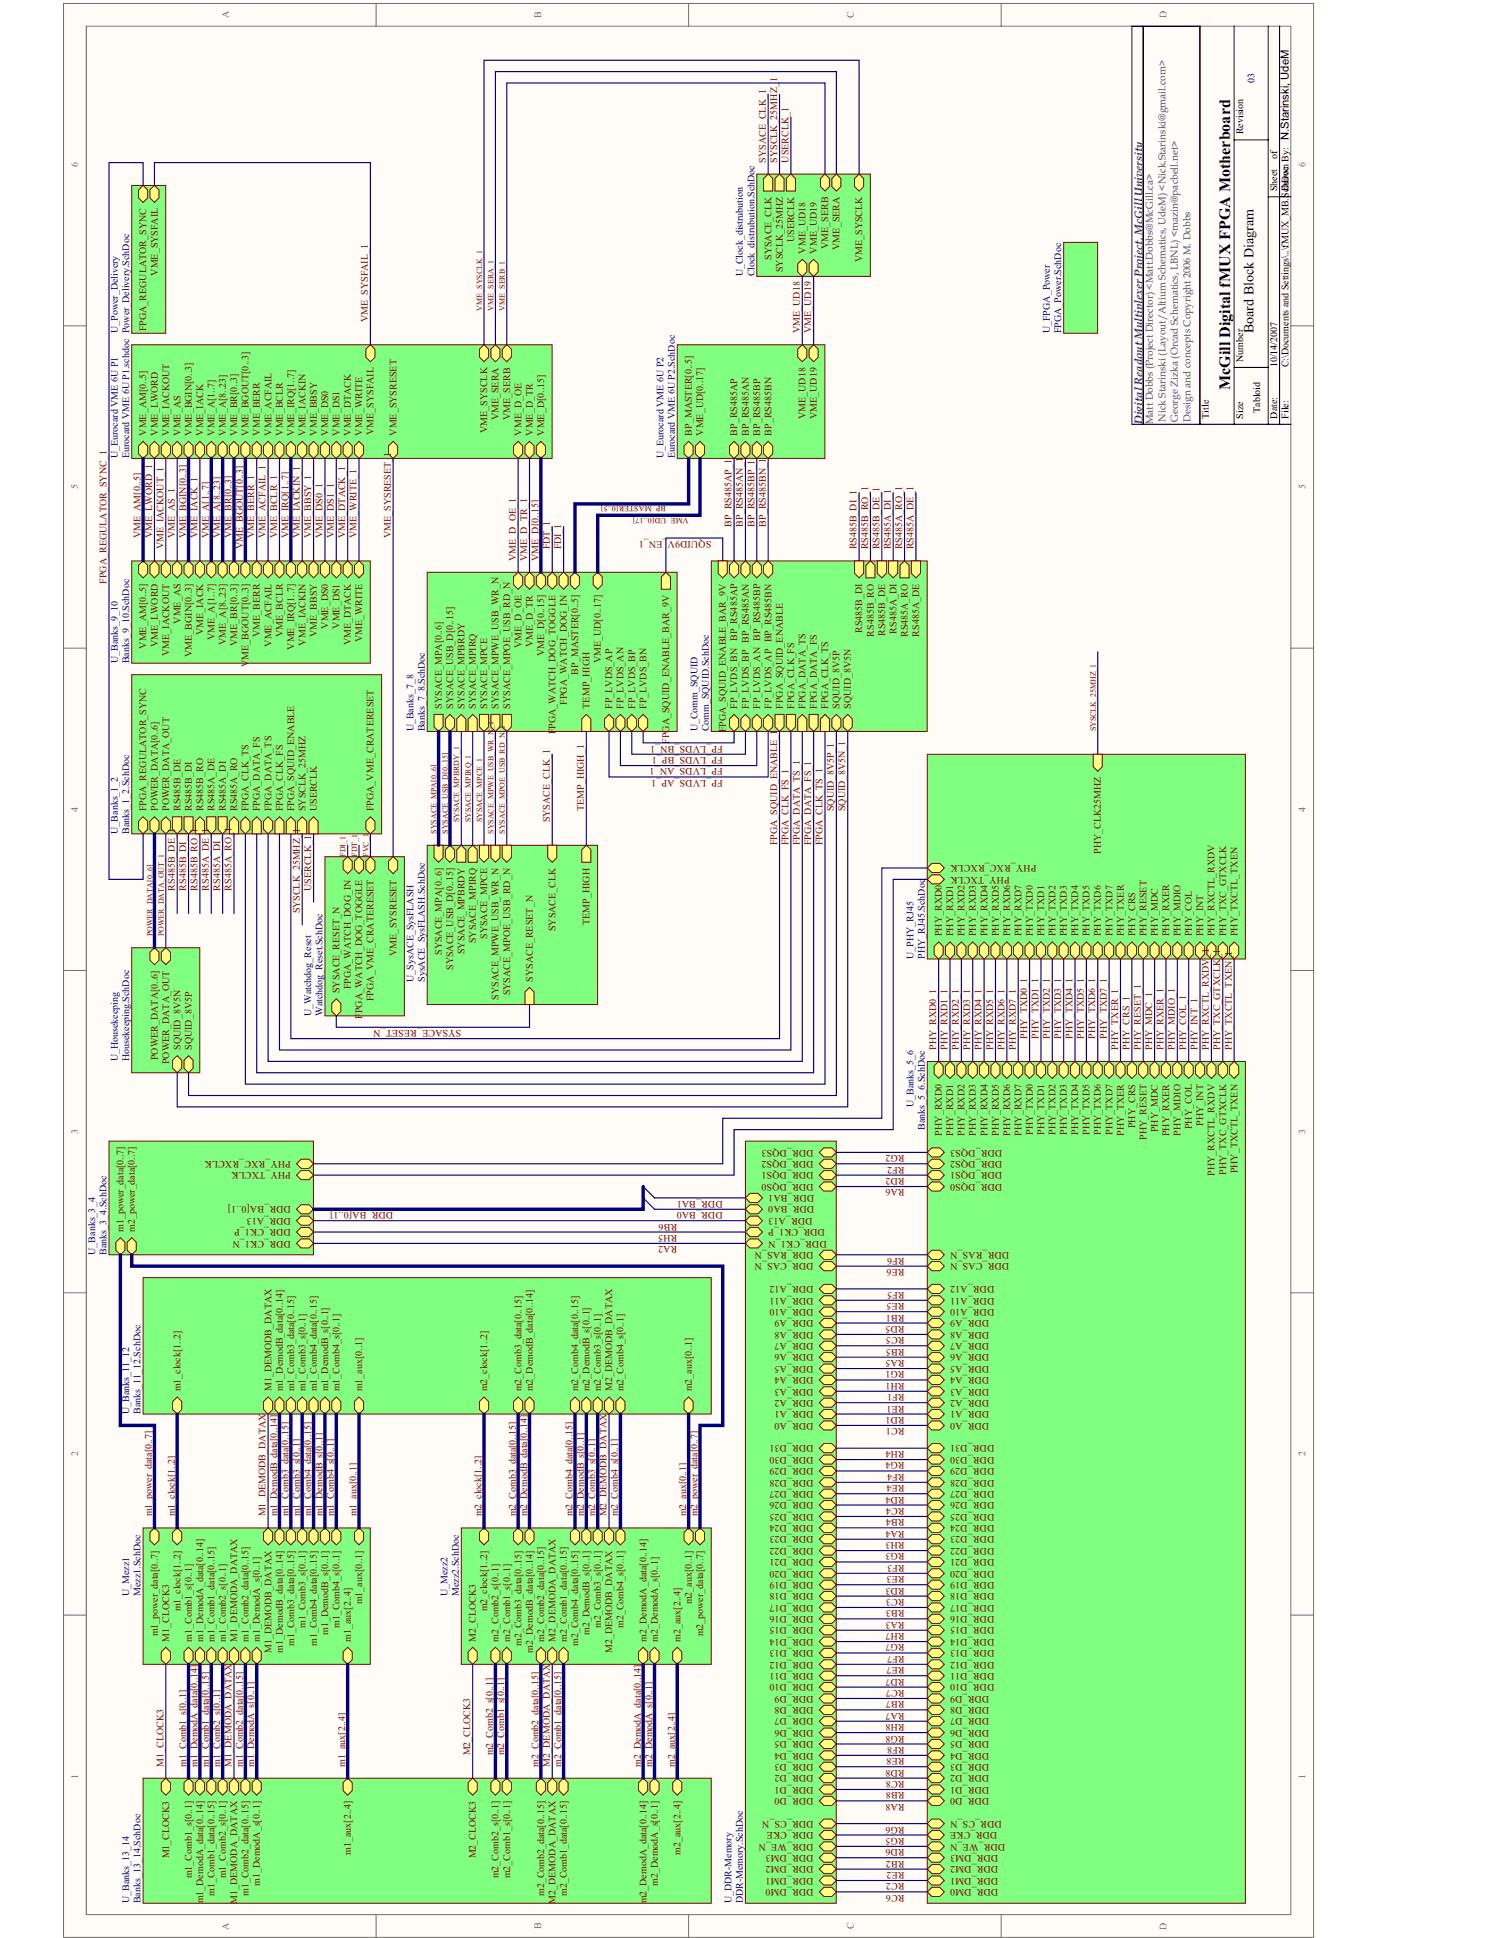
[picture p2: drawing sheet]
<svg xmlns="http://www.w3.org/2000/svg" width="216mm" height="279mm" viewBox="0 0 216 279" stroke-linecap="round" stroke-linejoin="round" font-family="sans-serif">
<defs><g id="words">
<text font-size="2.3" fill="#080d02" x="177.4" y="56.2" transform="rotate(-90 177.4 56.2)">McGill Digital fMUX FPGA Motherboard</text>
<text font-size="2" fill="#080d02" x="180.8" y="48" transform="rotate(-90 180.8 48)">Board Block Diagram</text>
<text font-size="1.6" fill="#323543" x="164.7" y="61.2" transform="rotate(-90 164.7 61.2)">Digital Readout Multiplexer Project, McGill University</text>
<g font-size="1.5" fill="#4d4d5c">
<text x="166.3" y="61.2" transform="rotate(-90 166.3 61.2)">Matt Dobbs (Project Director) &lt;Matt.Dobbs@McGill.ca&gt;</text>
<text x="168.1" y="60.8" transform="rotate(-90 168.1 60.8)">Nick Starinski (Layout/Altium Schematics, UdeM) &lt;Nick.Starinski@gmail.com&gt;</text>
<text x="169.9" y="60.8" transform="rotate(-90 169.9 60.8)">George Zizka (Orcad Schematics, LBNL) &lt;mazin@pacbell.net&gt;</text>
<text x="171.7" y="60.8" transform="rotate(-90 171.7 60.8)">Design and concepts Copyright 2006 M. Dobbs</text>
</g>
<g font-size="1.4" fill="#716f64">
<text x="33" y="2.6" transform="rotate(-90 33 2.6)">A</text>
<text x="78.1" y="2.6" transform="rotate(-90 78.1 2.6)">B</text>
<text x="123.1" y="2.6" transform="rotate(-90 123.1 2.6)">C</text>
<text x="168.2" y="2.6" transform="rotate(-90 168.2 2.6)">D</text>
<text x="11.3" y="24.1" transform="rotate(-90 11.3 24.1)">6</text>
<text x="188.3" y="24.1" transform="rotate(-90 188.3 24.1)">6</text>
<text x="11.3" y="70.6" transform="rotate(-90 11.3 70.6)">5</text>
<text x="188.3" y="70.6" transform="rotate(-90 188.3 70.6)">5</text>
<text x="11.3" y="117" transform="rotate(-90 11.3 117)">4</text>
<text x="188.3" y="117" transform="rotate(-90 188.3 117)">4</text>
<text x="11.3" y="163.5" transform="rotate(-90 11.3 163.5)">3</text>
<text x="188.3" y="163.5" transform="rotate(-90 188.3 163.5)">3</text>
<text x="11.3" y="210" transform="rotate(-90 11.3 210)">2</text>
<text x="188.3" y="210" transform="rotate(-90 188.3 210)">2</text>
<text x="11.3" y="256.4" transform="rotate(-90 11.3 256.4)">1</text>
<text x="188.3" y="256.4" transform="rotate(-90 188.3 256.4)">1</text>
<text x="33" y="278.2" transform="rotate(-90 33 278.2)">A</text>
<text x="78.1" y="278.1" transform="rotate(-90 78.1 278.1)">B</text>
<text x="123.1" y="278.1" transform="rotate(-90 123.1 278.1)">C</text>
<text x="168.2" y="278.2" transform="rotate(-90 168.2 278.2)">D</text>
</g>
<g font-size="1.4" fill="#000080">
<text x="180.9" y="12" transform="rotate(-90 180.9 12)">03</text>
<text x="107.2" y="39.8" transform="rotate(-90 107.2 39.8)">U_Clock_distrubution</text>
<text x="108.8" y="39.8" transform="rotate(-90 108.8 39.8)">Clock_distrubution.SchDoc</text>
<text x="17" y="48" transform="rotate(-90 17 48)">U_Power_Delivery</text>
<text x="151.4" y="48" transform="rotate(-90 151.4 48)">U_FPGA_Power</text>
<text x="153" y="48" transform="rotate(-90 153 48)">FPGA_Power.SchDoc</text>
<text x="17" y="66.1" transform="rotate(-90 17 66.1)">U_Eurocard VME 6U P1</text>
<text x="18.6" y="66.1" transform="rotate(-90 18.6 66.1)">Eurocard VME 6U P1.schdoc Power_Delivery.SchDoc</text>
<text x="95.7" y="66.1" transform="rotate(-90 95.7 66.1)">U_Eurocard VME 6U P2</text>
<text x="97.3" y="66.1" transform="rotate(-90 97.3 66.1)">Eurocard VME 6U P2.SchDoc</text>
<text x="17" y="95.6" transform="rotate(-90 17 95.6)">U_Banks_9_10</text>
<text x="18.6" y="95.6" transform="rotate(-90 18.6 95.6)">Banks_9_10.SchDoc</text>
<text x="59.6" y="105.5" transform="rotate(-90 59.6 105.5)">U_Banks_7_8</text>
<text x="61.3" y="105.5" transform="rotate(-90 61.3 105.5)">Banks_7_8.SchDoc</text>
<text x="100.6" y="105.5" transform="rotate(-90 100.6 105.5)">U_Comm_SQUID</text>
<text x="102.2" y="105.5" transform="rotate(-90 102.2 105.5)">Comm_SQUID.SchDoc</text>
<text x="17" y="120.2" transform="rotate(-90 17 120.2)">U_Banks_1_2</text>
<text x="18.6" y="120.2" transform="rotate(-90 18.6 120.2)">Banks_1_2.SchDoc</text>
<text x="59.6" y="141.5" transform="rotate(-90 59.6 141.5)">U_SysACE_SysFLASH</text>
<text x="61.3" y="141.5" transform="rotate(-90 61.3 141.5)">SysACE_SysFLASH.SchDoc</text>
<text x="131.7" y="138.3" transform="rotate(-90 131.7 138.3)">U_PHY_RJ45</text>
<text x="133.4" y="138.3" transform="rotate(-90 133.4 138.3)">PHY_RJ45.SchDoc</text>
<text x="44.9" y="146.5" transform="rotate(-90 44.9 146.5)">U_Watchdog_Reset</text>
<text x="46.5" y="146.5" transform="rotate(-90 46.5 146.5)">Watchdog_Reset.SchDoc</text>
<text x="17" y="153" transform="rotate(-90 17 153)">U_Housekeeping</text>
<text x="18.6" y="153" transform="rotate(-90 18.6 153)">Housekeeping.SchDoc</text>
<text x="131.7" y="159.6" transform="rotate(-90 131.7 159.6)">U_Banks_5_6</text>
<text x="133.4" y="162.9" transform="rotate(-90 133.4 162.9)">Banks_5_6.SchDoc</text>
<text x="13.7" y="180.9" transform="rotate(-90 13.7 180.9)">U_Banks_3_4</text>
<text x="15.4" y="180.9" transform="rotate(-90 15.4 180.9)">Banks_3_4.SchDoc</text>
<text x="18.6" y="203.9" transform="rotate(-90 18.6 203.9)">U_Banks_11_12</text>
<text x="20.3" y="203.9" transform="rotate(-90 20.3 203.9)">Banks_11_12.SchDoc</text>
<text x="18.6" y="230.1" transform="rotate(-90 18.6 230.1)">U_Mezz1</text>
<text x="20.3" y="230.1" transform="rotate(-90 20.3 230.1)">Mezz1.SchDoc</text>
<text x="64.5" y="230.1" transform="rotate(-90 64.5 230.1)">U_Mezz2</text>
<text x="66.2" y="230.1" transform="rotate(-90 66.2 230.1)">Mezz2.SchDoc</text>
<text x="18.6" y="274.4" transform="rotate(-90 18.6 274.4)">U_Banks_13_14</text>
<text x="20.3" y="274.4" transform="rotate(-90 20.3 274.4)">Banks_13_14.SchDoc</text>
<text x="105.5" y="274.4" transform="rotate(-90 105.5 274.4)">U_DDR-Memory</text>
<text x="107.2" y="274.4" transform="rotate(-90 107.2 274.4)">DDR-Memory.SchDoc</text>
</g>
<g font-size="1.4" fill="#800000">
<text x="110.4" y="23.4" transform="rotate(-90 110.4 23.4)">SYSACE_CLK_1</text>
<text x="112.1" y="23.4" transform="rotate(-90 112.1 23.4)">SYSCLK_25MHZ_1</text>
<text x="113.7" y="23.4" transform="rotate(-90 113.7 23.4)">USERCLK_1</text>
<text x="114.5" y="34.9" transform="rotate(-90 114.5 34.9)">USERCLK</text>
<text x="119.4" y="35.9" transform="rotate(-90 119.4 35.9)">VME_SERB</text>
<text x="22.7" y="39.7" transform="rotate(-90 22.7 39.7)">VME_SYSFAIL</text>
<text x="111.3" y="37.5" transform="rotate(-90 111.3 37.5)">SYSACE_CLK</text>
<text x="112.9" y="39.2" transform="rotate(-90 112.9 39.2)">SYSCLK_25MHZ</text>
<text x="116.2" y="36.6" transform="rotate(-90 116.2 36.6)">VME_UD18</text>
<text x="117.8" y="36.6" transform="rotate(-90 117.8 36.6)">VME_UD19</text>
<text x="121.1" y="36" transform="rotate(-90 121.1 36)">VME_SERA</text>
<text x="124.4" y="37.8" transform="rotate(-90 124.4 37.8)">VME_SYSCLK</text>
<text x="21.1" y="47.8" transform="rotate(-90 21.1 47.8)">FPGA_REGULATOR_SYNC</text>
<text x="53.1" y="46.4" transform="rotate(-90 53.1 46.4)">VME_SYSFAIL_1</text>
<text x="115.4" y="48" transform="rotate(-90 115.4 48)">VME_UD18</text>
<text x="117" y="48" transform="rotate(-90 117 48)">VME_UD19</text>
<text x="21.1" y="62.8" transform="rotate(-90 21.1 62.8)">VME_AM[0..5]</text>
<text x="22.7" y="62.8" transform="rotate(-90 22.7 62.8)">VME_LWORD</text>
<text x="24.4" y="62.8" transform="rotate(-90 24.4 62.8)">VME_IACKOUT</text>
<text x="26" y="62.8" transform="rotate(-90 26 62.8)">VME_AS</text>
<text x="27.7" y="62.8" transform="rotate(-90 27.7 62.8)">VME_BGIN[0..3]</text>
<text x="29.3" y="62.8" transform="rotate(-90 29.3 62.8)">VME_IACK</text>
<text x="30.9" y="62.8" transform="rotate(-90 30.9 62.8)">VME_A[1..7]</text>
<text x="32.6" y="62.8" transform="rotate(-90 32.6 62.8)">VME_A[8..23]</text>
<text x="34.2" y="62.8" transform="rotate(-90 34.2 62.8)">VME_BR[0..3]</text>
<text x="35.9" y="62.8" transform="rotate(-90 35.9 62.8)">VME_BGOUT[0..3]</text>
<text x="37.5" y="62.8" transform="rotate(-90 37.5 62.8)">VME_BERR</text>
<text x="39.1" y="62.8" transform="rotate(-90 39.1 62.8)">VME_ACFAIL</text>
<text x="40.8" y="62.8" transform="rotate(-90 40.8 62.8)">VME_BCLR</text>
<text x="42.4" y="62.8" transform="rotate(-90 42.4 62.8)">VME_IRQ[1..7]</text>
<text x="44" y="62.8" transform="rotate(-90 44 62.8)">VME_IACKIN</text>
<text x="45.7" y="62.8" transform="rotate(-90 45.7 62.8)">VME_BBSY</text>
<text x="47.3" y="62.8" transform="rotate(-90 47.3 62.8)">VME_DS0</text>
<text x="49" y="62.8" transform="rotate(-90 49 62.8)">VME_DS1</text>
<text x="50.6" y="62.8" transform="rotate(-90 50.6 62.8)">VME_DTACK</text>
<text x="52.2" y="62.8" transform="rotate(-90 52.2 62.8)">VME_WRITE</text>
<text x="53.9" y="62.7" transform="rotate(-90 53.9 62.7)">VME_SYSFAIL</text>
<text x="57.2" y="62.8" transform="rotate(-90 57.2 62.8)">VME_SYSRESET</text>
<text x="70.3" y="62.4" transform="rotate(-90 70.3 62.4)">VME_SYSCLK</text>
<text x="71.9" y="60.6" transform="rotate(-90 71.9 60.6)">VME_SERA</text>
<text x="73.6" y="60.5" transform="rotate(-90 73.6 60.5)">VME_SERB</text>
<text x="75.2" y="62.8" transform="rotate(-90 75.2 62.8)">VME_D_OE</text>
<text x="76.8" y="62.8" transform="rotate(-90 76.8 62.8)">VME_D_TR</text>
<text x="78.5" y="62.8" transform="rotate(-90 78.5 62.8)">VME_D[0..15]</text>
<text x="99.8" y="62.8" transform="rotate(-90 99.8 62.8)">BP_MASTER[0..5]</text>
<text x="101.4" y="62.8" transform="rotate(-90 101.4 62.8)">VME_UD[0..17]</text>
<text x="106.3" y="62.8" transform="rotate(-90 106.3 62.8)">BP_RS485AP</text>
<text x="108" y="62.8" transform="rotate(-90 108 62.8)">BP_RS485AN</text>
<text x="109.6" y="62.8" transform="rotate(-90 109.6 62.8)">BP_RS485BP</text>
<text x="111.3" y="62.8" transform="rotate(-90 111.3 62.8)">BP_RS485BN</text>
<text x="116.2" y="60.4" transform="rotate(-90 116.2 60.4)">VME_UD18</text>
<text x="117.8" y="60.4" transform="rotate(-90 117.8 60.4)">VME_UD19</text>
<text x="20.3" y="77.6" transform="rotate(-90 20.3 77.6)">VME_AM[0..5]</text>
<text x="21.9" y="77.6" transform="rotate(-90 21.9 77.6)">VME_LWORD_1</text>
<text x="25.2" y="77.6" transform="rotate(-90 25.2 77.6)">VME_AS_1</text>
<text x="26.8" y="77.6" transform="rotate(-90 26.8 77.6)">VME_BGIN[0..3]</text>
<text x="28.5" y="77.6" transform="rotate(-90 28.5 77.6)">VME_IACK_1</text>
<text x="30.1" y="77.6" transform="rotate(-90 30.1 77.6)">VME_A[1..7]</text>
<text x="31.8" y="77.6" transform="rotate(-90 31.8 77.6)">VME_A[8..23]</text>
<text x="33.4" y="77.6" transform="rotate(-90 33.4 77.6)">VME_BR[0..3]</text>
<text x="36.7" y="77.6" transform="rotate(-90 36.7 77.6)">VME_BERR_1</text>
<text x="38.3" y="77.6" transform="rotate(-90 38.3 77.6)">VME_ACFAIL_1</text>
<text x="40" y="77.6" transform="rotate(-90 40 77.6)">VME_BCLR_1</text>
<text x="41.6" y="77.6" transform="rotate(-90 41.6 77.6)">VME_IRQ[1..7]</text>
<text x="43.2" y="77.6" transform="rotate(-90 43.2 77.6)">VME_IACKIN_1</text>
<text x="44.9" y="77.6" transform="rotate(-90 44.9 77.6)">VME_BBSY_1</text>
<text x="46.5" y="77.6" transform="rotate(-90 46.5 77.6)">VME_DS0_1</text>
<text x="48.1" y="77.6" transform="rotate(-90 48.1 77.6)">VME_DS1_1</text>
<text x="49.8" y="77.6" transform="rotate(-90 49.8 77.6)">VME_DTACK_1</text>
<text x="51.4" y="77.6" transform="rotate(-90 51.4 77.6)">VME_WRITE_1</text>
<text x="56.3" y="77.6" transform="rotate(-90 56.3 77.6)">VME_SYSRESET_1</text>
<text x="102.6" y="78" transform="rotate(-180 102.6 78)">SQUID9V_EN_1</text>
<text x="105.5" y="75.9" transform="rotate(-90 105.5 75.9)">BP_RS485AP_1</text>
<text x="107.2" y="75.9" transform="rotate(-90 107.2 75.9)">BP_RS485AN_1</text>
<text x="108.8" y="75.9" transform="rotate(-90 108.8 75.9)">BP_RS485BP_1</text>
<text x="110.4" y="75.9" transform="rotate(-90 110.4 75.9)">BP_RS485BN_1</text>
<text x="23.6" y="79.2" transform="rotate(-90 23.6 79.2)">VME_IACKOUT_1</text>
<text x="35" y="79.2" transform="rotate(-90 35 79.2)">VME_BGOUT[0..3]</text>
<text x="74.4" y="80.9" transform="rotate(-90 74.4 80.9)">VME_D_OE_1</text>
<text x="76" y="80.9" transform="rotate(-90 76 80.9)">VME_D_TR_1</text>
<text x="77.7" y="80.9" transform="rotate(-90 77.7 80.9)">VME_D[0..15]</text>
<text x="79.3" y="79.2" transform="rotate(-90 79.3 79.2)">FDT_1</text>
<text x="80.9" y="79.2" transform="rotate(-90 80.9 79.2)">FDI_1</text>
<text x="123.5" y="79.2" transform="rotate(-90 123.5 79.2)">RS485B_DI_1</text>
<text x="125.2" y="79.2" transform="rotate(-90 125.2 79.2)">RS485B_RO_1</text>
<text x="126.8" y="79.2" transform="rotate(-90 126.8 79.2)">RS485B_DE_1</text>
<text x="128.5" y="79.2" transform="rotate(-90 128.5 79.2)">RS485A_DI_1</text>
<text x="130.1" y="79.2" transform="rotate(-90 130.1 79.2)">RS485A_RO_1</text>
<text x="131.7" y="79.2" transform="rotate(-90 131.7 79.2)">RS485A_DE_1</text>
<text x="15.4" y="84.1" transform="rotate(-90 15.4 84.1)">FPGA_REGULATOR_SYNC_1</text>
<text x="26" y="89.9" transform="rotate(-90 26 89.9)">VME_AS</text>
<text x="21.1" y="93.5" transform="rotate(-90 21.1 93.5)">VME_AM[0..5]</text>
<text x="22.7" y="93.3" transform="rotate(-90 22.7 93.3)">VME_LWORD</text>
<text x="24.4" y="94.5" transform="rotate(-90 24.4 94.5)">VME_IACKOUT</text>
<text x="27.7" y="94.7" transform="rotate(-90 27.7 94.7)">VME_BGIN[0..3]</text>
<text x="29.3" y="91.6" transform="rotate(-90 29.3 91.6)">VME_IACK</text>
<text x="30.9" y="92.2" transform="rotate(-90 30.9 92.2)">VME_A[1..7]</text>
<text x="32.6" y="93" transform="rotate(-90 32.6 93)">VME_A[8..23]</text>
<text x="34.2" y="93.1" transform="rotate(-90 34.2 93.1)">VME_BR[0..3]</text>
<text x="37.5" y="91.9" transform="rotate(-90 37.5 91.9)">VME_BERR</text>
<text x="39.1" y="93.2" transform="rotate(-90 39.1 93.2)">VME_ACFAIL</text>
<text x="40.8" y="91.8" transform="rotate(-90 40.8 91.8)">VME_BCLR</text>
<text x="42.4" y="93.7" transform="rotate(-90 42.4 93.7)">VME_IRQ[1..7]</text>
<text x="44" y="93.1" transform="rotate(-90 44 93.1)">VME_IACKIN</text>
<text x="45.7" y="91.9" transform="rotate(-90 45.7 91.9)">VME_BBSY</text>
<text x="47.3" y="90.6" transform="rotate(-90 47.3 90.6)">VME_DS0</text>
<text x="49" y="90.6" transform="rotate(-90 49 90.6)">VME_DS1</text>
<text x="50.6" y="93" transform="rotate(-90 50.6 93)">VME_DTACK</text>
<text x="52.2" y="92.6" transform="rotate(-90 52.2 92.6)">VME_WRITE</text>
<text x="75.2" y="93.4" transform="rotate(-90 75.2 93.4)">VME_D_OE</text>
<text x="76.8" y="93.3" transform="rotate(-90 76.8 93.3)">VME_D_TR</text>
<text x="78.5" y="94.6" transform="rotate(-90 78.5 94.6)">VME_D[0..15]</text>
<text x="86.7" y="95.6" transform="rotate(-90 86.7 95.6)">VME_UD[0..17]</text>
<text x="124.4" y="91.3" transform="rotate(-90 124.4 91.3)">RS485B_DI</text>
<text x="126" y="91.8" transform="rotate(-90 126 91.8)">RS485B_RO</text>
<text x="127.6" y="91.7" transform="rotate(-90 127.6 91.7)">RS485B_DE</text>
<text x="129.3" y="91.3" transform="rotate(-90 129.3 91.3)">RS485A_DI</text>
<text x="130.9" y="91.9" transform="rotate(-90 130.9 91.9)">RS485A_RO</text>
<text x="132.6" y="91.8" transform="rotate(-90 132.6 91.8)">RS485A_DE</text>
<text x="35.9" y="96.2" transform="rotate(-90 35.9 96.2)">VME_BGOUT[0..3]</text>
<text x="81.7" y="101.6" transform="rotate(-90 81.7 101.6)">FPGA_WATCH_DOG_IN</text>
<text x="83.4" y="97.3" transform="rotate(-90 83.4 97.3)">BP_MASTER[0..5]</text>
<text x="63.7" y="102.2" transform="rotate(-90 63.7 102.2)">SYSACE_MPA[0..6]</text>
<text x="65.4" y="102.2" transform="rotate(-90 65.4 102.2)">SYSACE_USB_D[0..15]</text>
<text x="67" y="102.2" transform="rotate(-90 67 102.2)">SYSACE_MPBRDY</text>
<text x="68.6" y="102.2" transform="rotate(-90 68.6 102.2)">SYSACE_MPIRQ</text>
<text x="70.3" y="102.2" transform="rotate(-90 70.3 102.2)">SYSACE_MPCE</text>
<text x="71.9" y="102.2" transform="rotate(-90 71.9 102.2)">SYSACE_MPWE_USB_WR_N</text>
<text x="73.6" y="102.2" transform="rotate(-90 73.6 102.2)">SYSACE_MPOE_USB_RD_N</text>
<text x="80.1" y="105.9" transform="rotate(-90 80.1 105.9)">FPGA_WATCH_DOG_TOGGLE</text>
<text x="85" y="102.2" transform="rotate(-90 85 102.2)">TEMP_HIGH</text>
<text x="88.3" y="102.2" transform="rotate(-90 88.3 102.2)">FP_LVDS_AP</text>
<text x="89.9" y="102.2" transform="rotate(-90 89.9 102.2)">FP_LVDS_AN</text>
<text x="91.6" y="102.2" transform="rotate(-90 91.6 102.2)">FP_LVDS_BP</text>
<text x="93.2" y="102.2" transform="rotate(-90 93.2 102.2)">FP_LVDS_BN</text>
<text x="96.5" y="107.2" transform="rotate(-90 96.5 107.2)">FPGA_SQUID_ENABLE_BAR_9V</text>
<text x="104.2" y="107.5" transform="rotate(-180 104.2 107.5)">FP_LVDS_BN_1</text>
<text x="104.7" y="105.6" transform="rotate(-90 104.7 105.6)">FPGA_SQUID_ENABLE_BAR_9V</text>
<text x="106.3" y="102.2" transform="rotate(-90 106.3 102.2)">FP_LVDS_BN BP_RS485AP</text>
<text x="108" y="102.2" transform="rotate(-90 108 102.2)">FP_LVDS_BP BP_RS485AN</text>
<text x="109.6" y="102.2" transform="rotate(-90 109.6 102.2)">FP_LVDS_AN BP_RS485BP</text>
<text x="111.3" y="102.2" transform="rotate(-90 111.3 102.2)">FP_LVDS_AP BP_RS485BN</text>
<text x="112.9" y="102.2" transform="rotate(-90 112.9 102.2)">FPGA_SQUID_ENABLE</text>
<text x="114.5" y="102.2" transform="rotate(-90 114.5 102.2)">FPGA_CLK_FS</text>
<text x="116.2" y="102.2" transform="rotate(-90 116.2 102.2)">FPGA_DATA_TS</text>
<text x="117.8" y="102.2" transform="rotate(-90 117.8 102.2)">FPGA_DATA_FS</text>
<text x="119.4" y="102.2" transform="rotate(-90 119.4 102.2)">FPGA_CLK_TS</text>
<text x="121.1" y="102.2" transform="rotate(-90 121.1 102.2)">SQUID_8V5P</text>
<text x="122.7" y="102.2" transform="rotate(-90 122.7 102.2)">SQUID_8V5N</text>
<text x="104.2" y="110.8" transform="rotate(-180 104.2 110.8)">FP_LVDS_AN_1</text>
<text x="104.2" y="109.2" transform="rotate(-180 104.2 109.2)">FP_LVDS_BP_1</text>
<text x="104.2" y="112.4" transform="rotate(-180 104.2 112.4)">FP_LVDS_AP_1</text>
<text x="21.1" y="116.9" transform="rotate(-90 21.1 116.9)">FPGA_REGULATOR_SYNC</text>
<text x="22.7" y="116.9" transform="rotate(-90 22.7 116.9)">POWER_DATA[0..6]</text>
<text x="24.4" y="116.9" transform="rotate(-90 24.4 116.9)">POWER_DATA_OUT</text>
<text x="26" y="116.9" transform="rotate(-90 26 116.9)">RS485B_DE</text>
<text x="27.7" y="116.9" transform="rotate(-90 27.7 116.9)">RS485B_DI</text>
<text x="29.3" y="116.9" transform="rotate(-90 29.3 116.9)">RS485B_RO</text>
<text x="30.9" y="116.9" transform="rotate(-90 30.9 116.9)">RS485A_DE</text>
<text x="32.6" y="116.9" transform="rotate(-90 32.6 116.9)">RS485A_DI</text>
<text x="34.2" y="116.9" transform="rotate(-90 34.2 116.9)">RS485A_RO</text>
<text x="35.9" y="116.9" transform="rotate(-90 35.9 116.9)">FPGA_CLK_TS</text>
<text x="37.5" y="116.9" transform="rotate(-90 37.5 116.9)">FPGA_DATA_FS</text>
<text x="39.1" y="116.9" transform="rotate(-90 39.1 116.9)">FPGA_DATA_TS</text>
<text x="40.8" y="116.9" transform="rotate(-90 40.8 116.9)">FPGA_CLK_FS</text>
<text x="42.4" y="116.9" transform="rotate(-90 42.4 116.9)">FPGA_SQUID_ENABLE</text>
<text x="44" y="116.9" transform="rotate(-90 44 116.9)">SYSCLK_25MHZ</text>
<text x="45.7" y="116.9" transform="rotate(-90 45.7 116.9)">USERCLK</text>
<text x="53.9" y="116.9" transform="rotate(-90 53.9 116.9)">FPGA_VME_CRATERESET</text>
<text x="79.3" y="118.6" transform="rotate(-90 79.3 118.6)">SYSACE_CLK_1</text>
<text x="84.2" y="116.9" transform="rotate(-90 84.2 116.9)">TEMP_HIGH_1</text>
<text x="120.3" y="116.9" transform="rotate(-90 120.3 116.9)">SQUID_8V5P_1</text>
<text x="121.9" y="116.9" transform="rotate(-90 121.9 116.9)">SQUID_8V5N_1</text>
<text x="112.1" y="121.9" transform="rotate(-90 112.1 121.9)">FPGA_SQUID_ENABLE_1</text>
<text x="113.7" y="121.9" transform="rotate(-90 113.7 121.9)">FPGA_CLK_FS_1</text>
<text x="115.4" y="121.9" transform="rotate(-90 115.4 121.9)">FPGA_DATA_TS_1</text>
<text x="117" y="121.9" transform="rotate(-90 117 121.9)">FPGA_DATA_FS_1</text>
<text x="118.6" y="121.9" transform="rotate(-90 118.6 121.9)">FPGA_CLK_TS_1</text>
<text x="149.5" y="124.7" transform="rotate(-180 149.5 124.7)">PHY_RXC_RXCLK</text>
<text x="158.8" y="123.1" transform="rotate(-90 158.8 123.1)">PHY_CLK25MHZ</text>
<text x="25.2" y="128.4" transform="rotate(-90 25.2 128.4)">RS485B_DE_1</text>
<text x="26.8" y="128.4" transform="rotate(-90 26.8 128.4)">RS485B_DI_1</text>
<text x="28.5" y="128.4" transform="rotate(-90 28.5 128.4)">RS485B_RO_1</text>
<text x="30.1" y="128.4" transform="rotate(-90 30.1 128.4)">RS485A_DE_1</text>
<text x="31.8" y="128.4" transform="rotate(-90 31.8 128.4)">RS485A_DI_1</text>
<text x="33.4" y="128.4" transform="rotate(-90 33.4 128.4)">RS485A_RO_1</text>
<text x="43.2" y="131.7" transform="rotate(-90 43.2 131.7)">SYSCLK_25MHZ_1</text>
<text x="44.9" y="128.4" transform="rotate(-90 44.9 128.4)">USERCLK_1</text>
<text x="145.6" y="126.4" transform="rotate(-180 145.6 126.4)">PHY_TXCLK</text>
<text x="57.2" y="137.8" transform="rotate(-90 57.2 137.8)">VME_SYSRESET</text>
<text x="63.7" y="137.7" transform="rotate(-90 63.7 137.7)">SYSACE_MPA[0..6]</text>
<text x="67" y="137.6" transform="rotate(-90 67 137.6)">SYSACE_MPBRDY</text>
<text x="68.6" y="136" transform="rotate(-90 68.6 136)">SYSACE_MPIRQ</text>
<text x="70.3" y="135.4" transform="rotate(-90 70.3 135.4)">SYSACE_MPCE</text>
<text x="80.1" y="134.3" transform="rotate(-90 80.1 134.3)">SYSACE_CLK</text>
<text x="85" y="133.3" transform="rotate(-90 85 133.3)">TEMP_HIGH</text>
<text x="135.8" y="135" transform="rotate(-90 135.8 135)">PHY_RXD0</text>
<text x="137.5" y="135" transform="rotate(-90 137.5 135)">PHY_RXD1</text>
<text x="139.1" y="135" transform="rotate(-90 139.1 135)">PHY_RXD2</text>
<text x="140.8" y="135" transform="rotate(-90 140.8 135)">PHY_RXD3</text>
<text x="142.4" y="135" transform="rotate(-90 142.4 135)">PHY_RXD4</text>
<text x="144" y="135" transform="rotate(-90 144 135)">PHY_RXD5</text>
<text x="145.7" y="135" transform="rotate(-90 145.7 135)">PHY_RXD6</text>
<text x="147.3" y="135" transform="rotate(-90 147.3 135)">PHY_RXD7</text>
<text x="149" y="135" transform="rotate(-90 149 135)">PHY_TXD0</text>
<text x="150.6" y="135" transform="rotate(-90 150.6 135)">PHY_TXD1</text>
<text x="152.2" y="135" transform="rotate(-90 152.2 135)">PHY_TXD2</text>
<text x="153.9" y="135" transform="rotate(-90 153.9 135)">PHY_TXD3</text>
<text x="155.5" y="135" transform="rotate(-90 155.5 135)">PHY_TXD4</text>
<text x="157.1" y="135" transform="rotate(-90 157.1 135)">PHY_TXD5</text>
<text x="158.8" y="135" transform="rotate(-90 158.8 135)">PHY_TXD6</text>
<text x="160.4" y="135" transform="rotate(-90 160.4 135)">PHY_TXD7</text>
<text x="162.1" y="135" transform="rotate(-90 162.1 135)">PHY_TXER</text>
<text x="163.7" y="135" transform="rotate(-90 163.7 135)">PHY_CRS</text>
<text x="165.3" y="135" transform="rotate(-90 165.3 135)">PHY_RESET</text>
<text x="167" y="135" transform="rotate(-90 167 135)">PHY_MDC</text>
<text x="168.6" y="135" transform="rotate(-90 168.6 135)">PHY_RXER</text>
<text x="170.3" y="135" transform="rotate(-90 170.3 135)">PHY_MDIO</text>
<text x="171.9" y="135" transform="rotate(-90 171.9 135)">PHY_COL</text>
<text x="173.5" y="135" transform="rotate(-90 173.5 135)">PHY_INT</text>
<text x="175.2" y="135" transform="rotate(-90 175.2 135)">PHY_RXCTL_RXDV</text>
<text x="176.8" y="135" transform="rotate(-90 176.8 135)">PHY_TXC_GTXCLK</text>
<text x="178.5" y="135" transform="rotate(-90 178.5 135)">PHY_TXCTL_TXEN</text>
<text x="49" y="143.2" transform="rotate(-90 49 143.2)">SYSACE_RESET_N</text>
<text x="50.6" y="142.6" transform="rotate(-90 50.6 142.6)">FPGA_WATCH_DOG_IN</text>
<text x="65.4" y="139.8" transform="rotate(-90 65.4 139.8)">SYSACE_USB_D[0..15]</text>
<text x="73.6" y="143.5" transform="rotate(-90 73.6 143.5)">SYSACE_MPOE_USB_RD_N</text>
<text x="76.8" y="141.5" transform="rotate(-90 76.8 141.5)">SYSACE_RESET_N</text>
<text x="52.2" y="146.9" transform="rotate(-90 52.2 146.9)">FPGA_WATCH_DOG_TOGGLE</text>
<text x="53.9" y="144.3" transform="rotate(-90 53.9 144.3)">FPGA_VME_CRATERESET</text>
<text x="66.5" y="148.5" transform="rotate(-180 66.5 148.5)">SYSACE_RESET_N</text>
<text x="71.9" y="144.1" transform="rotate(-90 71.9 144.1)">SYSACE_MPWE_USB_WR_N</text>
<text x="148.1" y="149.7" transform="rotate(-90 148.1 149.7)">PHY_TXD0_1</text>
<text x="149.8" y="149.7" transform="rotate(-90 149.8 149.7)">PHY_TXD1_1</text>
<text x="151.4" y="149.7" transform="rotate(-90 151.4 149.7)">PHY_TXD2_1</text>
<text x="153" y="149.7" transform="rotate(-90 153 149.7)">PHY_TXD3_1</text>
<text x="154.7" y="149.7" transform="rotate(-90 154.7 149.7)">PHY_TXD4_1</text>
<text x="156.3" y="149.7" transform="rotate(-90 156.3 149.7)">PHY_TXD5_1</text>
<text x="158" y="149.7" transform="rotate(-90 158 149.7)">PHY_TXD6_1</text>
<text x="159.6" y="149.7" transform="rotate(-90 159.6 149.7)">PHY_TXD7_1</text>
<text x="22.7" y="152.9" transform="rotate(-90 22.7 152.9)">POWER_DATA[0..6]</text>
<text x="24.4" y="153.4" transform="rotate(-90 24.4 153.4)">POWER_DATA_OUT</text>
<text x="26" y="151.4" transform="rotate(-90 26 151.4)">SQUID_8V5N</text>
<text x="27.7" y="151.4" transform="rotate(-90 27.7 151.4)">SQUID_8V5P</text>
<text x="135" y="151.4" transform="rotate(-90 135 151.4)">PHY_RXD0_1</text>
<text x="136.7" y="151.4" transform="rotate(-90 136.7 151.4)">PHY_RXD1_1</text>
<text x="138.3" y="151.4" transform="rotate(-90 138.3 151.4)">PHY_RXD2_1</text>
<text x="139.9" y="151.4" transform="rotate(-90 139.9 151.4)">PHY_RXD3_1</text>
<text x="141.6" y="151.4" transform="rotate(-90 141.6 151.4)">PHY_RXD4_1</text>
<text x="143.2" y="151.4" transform="rotate(-90 143.2 151.4)">PHY_RXD5_1</text>
<text x="144.9" y="151.4" transform="rotate(-90 144.9 151.4)">PHY_RXD6_1</text>
<text x="146.5" y="151.4" transform="rotate(-90 146.5 151.4)">PHY_RXD7_1</text>
<text x="161.2" y="151.4" transform="rotate(-90 161.2 151.4)">PHY_TXER_1</text>
<text x="162.9" y="151.4" transform="rotate(-90 162.9 151.4)">PHY_CRS_1</text>
<text x="164.5" y="151.4" transform="rotate(-90 164.5 151.4)">PHY_RESET_1</text>
<text x="166.2" y="151.4" transform="rotate(-90 166.2 151.4)">PHY_MDC_1</text>
<text x="167.8" y="151.4" transform="rotate(-90 167.8 151.4)">PHY_RXER_1</text>
<text x="169.4" y="151.4" transform="rotate(-90 169.4 151.4)">PHY_MDIO_1</text>
<text x="171.1" y="151.4" transform="rotate(-90 171.1 151.4)">PHY_COL_1</text>
<text x="172.7" y="151.4" transform="rotate(-90 172.7 151.4)">PHY_INT_1</text>
<text x="174.4" y="151.4" transform="rotate(-90 174.4 151.4)">PHY_RXCTL_RXDV_1</text>
<text x="176" y="151.4" transform="rotate(-90 176 151.4)">PHY_TXC_GTXCLK_1</text>
<text x="177.6" y="151.4" transform="rotate(-90 177.6 151.4)">PHY_TXCTL_TXEN_1</text>
<text x="41.9" y="167.4" transform="rotate(-180 41.9 167.4)">PHY_RXC_RXCLK</text>
<text x="117.3" y="167.4" transform="rotate(-180 117.3 167.4)">DDR_DQS2</text>
<text x="117.3" y="165.7" transform="rotate(-180 117.3 165.7)">DDR_DQS3</text>
<text x="130.5" y="166.6" transform="rotate(-180 130.5 166.6)">RG2</text>
<text x="135.8" y="163.7" transform="rotate(-90 135.8 163.7)">PHY_RXD0</text>
<text x="137.5" y="163.7" transform="rotate(-90 137.5 163.7)">PHY_RXD1</text>
<text x="139.1" y="163.7" transform="rotate(-90 139.1 163.7)">PHY_RXD2</text>
<text x="140.8" y="163.7" transform="rotate(-90 140.8 163.7)">PHY_RXD3</text>
<text x="142.4" y="163.7" transform="rotate(-90 142.4 163.7)">PHY_RXD4</text>
<text x="144" y="163.7" transform="rotate(-90 144 163.7)">PHY_RXD5</text>
<text x="144.6" y="165.7" transform="rotate(-180 144.6 165.7)">DDR_DQS3</text>
<text x="144.6" y="167.4" transform="rotate(-180 144.6 167.4)">DDR_DQS2</text>
<text x="145.7" y="163.7" transform="rotate(-90 145.7 163.7)">PHY_RXD6</text>
<text x="147.3" y="163.7" transform="rotate(-90 147.3 163.7)">PHY_RXD7</text>
<text x="149" y="163.6" transform="rotate(-90 149 163.6)">PHY_TXD0</text>
<text x="150.6" y="163.6" transform="rotate(-90 150.6 163.6)">PHY_TXD1</text>
<text x="152.2" y="163.6" transform="rotate(-90 152.2 163.6)">PHY_TXD2</text>
<text x="153.9" y="163.6" transform="rotate(-90 153.9 163.6)">PHY_TXD3</text>
<text x="155.5" y="163.6" transform="rotate(-90 155.5 163.6)">PHY_TXD4</text>
<text x="157.1" y="163.6" transform="rotate(-90 157.1 163.6)">PHY_TXD5</text>
<text x="158.8" y="163.6" transform="rotate(-90 158.8 163.6)">PHY_TXD6</text>
<text x="160.4" y="163.6" transform="rotate(-90 160.4 163.6)">PHY_TXD7</text>
<text x="162.1" y="163.7" transform="rotate(-90 162.1 163.7)">PHY_TXER</text>
<text x="163.7" y="162.7" transform="rotate(-90 163.7 162.7)">PHY_CRS</text>
<text x="165.3" y="164.4" transform="rotate(-90 165.3 164.4)">PHY_RESET</text>
<text x="167" y="163.2" transform="rotate(-90 167 163.2)">PHY_MDC</text>
<text x="168.6" y="163.8" transform="rotate(-90 168.6 163.8)">PHY_RXER</text>
<text x="170.3" y="163.8" transform="rotate(-90 170.3 163.8)">PHY_MDIO</text>
<text x="171.9" y="162.8" transform="rotate(-90 171.9 162.8)">PHY_COL</text>
<text x="173.5" y="162.3" transform="rotate(-90 173.5 162.3)">PHY_INT</text>
<text x="41.9" y="169" transform="rotate(-180 41.9 169)">PHY_TXCLK</text>
<text x="41.9" y="173.9" transform="rotate(-180 41.9 173.9)">DDR_BA[0..1]</text>
<text x="104.2" y="173.1" transform="rotate(-180 104.2 173.1)">DDR_BA1</text>
<text x="117.3" y="169" transform="rotate(-180 117.3 169)">DDR_DQS1</text>
<text x="117.3" y="170.7" transform="rotate(-180 117.3 170.7)">DDR_DQS0</text>
<text x="117.4" y="173.9" transform="rotate(-180 117.4 173.9)">DDR_BA0</text>
<text x="117.4" y="172.3" transform="rotate(-180 117.4 172.3)">DDR_BA1</text>
<text x="130.5" y="171.5" transform="rotate(-180 130.5 171.5)">RA6</text>
<text x="130.5" y="169.8" transform="rotate(-180 130.5 169.8)">RD2</text>
<text x="130.5" y="168.2" transform="rotate(-180 130.5 168.2)">RF2</text>
<text x="144.6" y="169" transform="rotate(-180 144.6 169)">DDR_DQS1</text>
<text x="144.6" y="170.7" transform="rotate(-180 144.6 170.7)">DDR_DQS0</text>
<text x="175.2" y="169.5" transform="rotate(-90 175.2 169.5)">PHY_RXCTL_RXDV</text>
<text x="176.8" y="169.4" transform="rotate(-90 176.8 169.4)">PHY_TXC_GTXCLK</text>
<text x="178.5" y="169.2" transform="rotate(-90 178.5 169.2)">PHY_TXCTL_TXEN</text>
<text x="17.8" y="177.6" transform="rotate(-90 17.8 177.6)">m1_power_data[0..7]</text>
<text x="19.5" y="177.6" transform="rotate(-90 19.5 177.6)">m2_power_data[0..7]</text>
<text x="41.9" y="175.6" transform="rotate(-180 41.9 175.6)">DDR_A13</text>
<text x="41.9" y="177.2" transform="rotate(-180 41.9 177.2)">DDR_CK1_P</text>
<text x="41.9" y="178.9" transform="rotate(-180 41.9 178.9)">DDR_CK1_N</text>
<text x="56.7" y="174.8" transform="rotate(-180 56.7 174.8)">DDR_BA[0..1]</text>
<text x="97.7" y="179.7" transform="rotate(-180 97.7 179.7)">RA2</text>
<text x="97.7" y="178" transform="rotate(-180 97.7 178)">RH5</text>
<text x="97.7" y="176.4" transform="rotate(-180 97.7 176.4)">RB6</text>
<text x="104.2" y="174.8" transform="rotate(-180 104.2 174.8)">DDR_BA0</text>
<text x="117.2" y="175.6" transform="rotate(-180 117.2 175.6)">DDR_A13</text>
<text x="119" y="177.2" transform="rotate(-180 119 177.2)">DDR_CK1_P</text>
<text x="119.2" y="178.9" transform="rotate(-180 119.2 178.9)">DDR_CK1_N</text>
<text x="117.3" y="185.4" transform="rotate(-180 117.3 185.4)">DDR_A12</text>
<text x="117.3" y="182.1" transform="rotate(-180 117.3 182.1)">DDR_CAS_N</text>
<text x="117.3" y="180.5" transform="rotate(-180 117.3 180.5)">DDR_RAS_N</text>
<text x="130.5" y="183" transform="rotate(-180 130.5 183)">RE6</text>
<text x="130.5" y="181.3" transform="rotate(-180 130.5 181.3)">RF6</text>
<text x="143.4" y="185.4" transform="rotate(-180 143.4 185.4)">DDR_A12</text>
<text x="145.5" y="182.1" transform="rotate(-180 145.5 182.1)">DDR_CAS_N</text>
<text x="145.5" y="180.5" transform="rotate(-180 145.5 180.5)">DDR_RAS_N</text>
<text x="117.3" y="187.1" transform="rotate(-180 117.3 187.1)">DDR_A11</text>
<text x="117.3" y="192" transform="rotate(-180 117.3 192)">DDR_A8</text>
<text x="117.3" y="188.7" transform="rotate(-180 117.3 188.7)">DDR_A10</text>
<text x="117.3" y="190.3" transform="rotate(-180 117.3 190.3)">DDR_A9</text>
<text x="130.5" y="191.2" transform="rotate(-180 130.5 191.2)">RD5</text>
<text x="130.5" y="189.5" transform="rotate(-180 130.5 189.5)">RB1</text>
<text x="130.5" y="187.9" transform="rotate(-180 130.5 187.9)">RE5</text>
<text x="130.5" y="186.2" transform="rotate(-180 130.5 186.2)">RF5</text>
<text x="142.7" y="192" transform="rotate(-180 142.7 192)">DDR_A8</text>
<text x="142.7" y="190.3" transform="rotate(-180 142.7 190.3)">DDR_A9</text>
<text x="143.4" y="187.1" transform="rotate(-180 143.4 187.1)">DDR_A11</text>
<text x="143.4" y="188.7" transform="rotate(-180 143.4 188.7)">DDR_A10</text>
<text x="117.3" y="193.6" transform="rotate(-180 117.3 193.6)">DDR_A7</text>
<text x="117.3" y="195.3" transform="rotate(-180 117.3 195.3)">DDR_A6</text>
<text x="117.3" y="196.9" transform="rotate(-180 117.3 196.9)">DDR_A5</text>
<text x="130.5" y="197.7" transform="rotate(-180 130.5 197.7)">RG1</text>
<text x="130.5" y="196.1" transform="rotate(-180 130.5 196.1)">RA5</text>
<text x="130.5" y="194.4" transform="rotate(-180 130.5 194.4)">RB5</text>
<text x="130.5" y="192.8" transform="rotate(-180 130.5 192.8)">RC5</text>
<text x="142.7" y="193.6" transform="rotate(-180 142.7 193.6)">DDR_A7</text>
<text x="142.7" y="196.9" transform="rotate(-180 142.7 196.9)">DDR_A5</text>
<text x="142.7" y="195.3" transform="rotate(-180 142.7 195.3)">DDR_A6</text>
<text x="26" y="200.6" transform="rotate(-90 26 200.6)">m1_clock[1..2]</text>
<text x="39.1" y="200.6" transform="rotate(-90 39.1 200.6)">M1_DEMODB_DATAX</text>
<text x="40.8" y="200.6" transform="rotate(-90 40.8 200.6)">m1_DemodB_data[0..14]</text>
<text x="42.4" y="200.6" transform="rotate(-90 42.4 200.6)">m1_Comb3_data[0..15]</text>
<text x="44" y="200.6" transform="rotate(-90 44 200.6)">m1_Comb3_s[0..1]</text>
<text x="45.7" y="200.6" transform="rotate(-90 45.7 200.6)">m1_Comb4_data[0..15]</text>
<text x="47.3" y="200.6" transform="rotate(-90 47.3 200.6)">m1_DemodB_s[0..1]</text>
<text x="49" y="200.6" transform="rotate(-90 49 200.6)">m1_Comb4_s[0..1]</text>
<text x="52.2" y="200.6" transform="rotate(-90 52.2 200.6)">m1_aux[0..1]</text>
<text x="70.3" y="200.6" transform="rotate(-90 70.3 200.6)">m2_clock[1..2]</text>
<text x="75.2" y="200.6" transform="rotate(-90 75.2 200.6)">m2_Comb3_data[0..15]</text>
<text x="76.8" y="200.6" transform="rotate(-90 76.8 200.6)">m2_DemodB_data[0..14]</text>
<text x="83.4" y="200.6" transform="rotate(-90 83.4 200.6)">m2_Comb4_data[0..15]</text>
<text x="85" y="200.6" transform="rotate(-90 85 200.6)">m2_DemodB_s[0..1]</text>
<text x="86.7" y="200.6" transform="rotate(-90 86.7 200.6)">m2_Comb3_s[0..1]</text>
<text x="88.3" y="200.6" transform="rotate(-90 88.3 200.6)">M2_DEMODB_DATAX</text>
<text x="89.9" y="200.6" transform="rotate(-90 89.9 200.6)">m2_Comb4_s[0..1]</text>
<text x="99.8" y="200.6" transform="rotate(-90 99.8 200.6)">m2_aux[0..1]</text>
<text x="117.3" y="198.5" transform="rotate(-180 117.3 198.5)">DDR_A4</text>
<text x="117.3" y="201.8" transform="rotate(-180 117.3 201.8)">DDR_A2</text>
<text x="117.3" y="200.2" transform="rotate(-180 117.3 200.2)">DDR_A3</text>
<text x="117.3" y="203.5" transform="rotate(-180 117.3 203.5)">DDR_A1</text>
<text x="130.5" y="202.6" transform="rotate(-180 130.5 202.6)">RE1</text>
<text x="130.5" y="201" transform="rotate(-180 130.5 201)">RF1</text>
<text x="130.5" y="199.4" transform="rotate(-180 130.5 199.4)">RH1</text>
<text x="142.7" y="203.5" transform="rotate(-180 142.7 203.5)">DDR_A1</text>
<text x="142.7" y="201.8" transform="rotate(-180 142.7 201.8)">DDR_A2</text>
<text x="142.7" y="198.5" transform="rotate(-180 142.7 198.5)">DDR_A4</text>
<text x="142.7" y="200.2" transform="rotate(-180 142.7 200.2)">DDR_A3</text>
<text x="117.3" y="208.4" transform="rotate(-180 117.3 208.4)">DDR_D31</text>
<text x="117.3" y="205.1" transform="rotate(-180 117.3 205.1)">DDR_A0</text>
<text x="130.5" y="209.2" transform="rotate(-180 130.5 209.2)">RH4</text>
<text x="130.5" y="205.9" transform="rotate(-180 130.5 205.9)">RC1</text>
<text x="130.5" y="204.3" transform="rotate(-180 130.5 204.3)">RD1</text>
<text x="142.7" y="205.1" transform="rotate(-180 142.7 205.1)">DDR_A0</text>
<text x="143.4" y="208.4" transform="rotate(-180 143.4 208.4)">DDR_D31</text>
<text x="117.3" y="214.9" transform="rotate(-180 117.3 214.9)">DDR_D27</text>
<text x="117.3" y="213.3" transform="rotate(-180 117.3 213.3)">DDR_D28</text>
<text x="117.3" y="210" transform="rotate(-180 117.3 210)">DDR_D30</text>
<text x="117.3" y="211.7" transform="rotate(-180 117.3 211.7)">DDR_D29</text>
<text x="130.5" y="215.8" transform="rotate(-180 130.5 215.8)">RD4</text>
<text x="130.5" y="214.1" transform="rotate(-180 130.5 214.1)">RE4</text>
<text x="130.5" y="212.5" transform="rotate(-180 130.5 212.5)">RF4</text>
<text x="130.5" y="210.8" transform="rotate(-180 130.5 210.8)">RG4</text>
<text x="143.4" y="211.7" transform="rotate(-180 143.4 211.7)">DDR_D29</text>
<text x="143.4" y="214.9" transform="rotate(-180 143.4 214.9)">DDR_D27</text>
<text x="143.4" y="213.3" transform="rotate(-180 143.4 213.3)">DDR_D28</text>
<text x="143.4" y="210" transform="rotate(-180 143.4 210)">DDR_D30</text>
<text x="21.9" y="218.6" transform="rotate(-90 21.9 218.6)">m1_power_data[0..7]</text>
<text x="25.2" y="218.6" transform="rotate(-90 25.2 218.6)">m1_clock[1..2]</text>
<text x="38.3" y="218.6" transform="rotate(-90 38.3 218.6)">M1_DEMODB_DATAX</text>
<text x="40" y="218.6" transform="rotate(-90 40 218.6)">m1_DemodB_data[0..14]</text>
<text x="41.6" y="218.6" transform="rotate(-90 41.6 218.6)">m1_Comb3_data[0..15]</text>
<text x="43.2" y="218.6" transform="rotate(-90 43.2 218.6)">m1_Comb3_s[0..1]</text>
<text x="44.9" y="218.6" transform="rotate(-90 44.9 218.6)">m1_Comb4_data[0..15]</text>
<text x="46.5" y="218.6" transform="rotate(-90 46.5 218.6)">m1_DemodB_s[0..1]</text>
<text x="48.1" y="218.6" transform="rotate(-90 48.1 218.6)">m1_Comb4_s[0..1]</text>
<text x="51.4" y="218.6" transform="rotate(-90 51.4 218.6)">m1_aux[0..1]</text>
<text x="69.5" y="218.6" transform="rotate(-90 69.5 218.6)">m2_clock[1..2]</text>
<text x="74.4" y="218.6" transform="rotate(-90 74.4 218.6)">m2_Comb3_data[0..15]</text>
<text x="76" y="218.6" transform="rotate(-90 76 218.6)">m2_DemodB_data[0..14]</text>
<text x="82.6" y="218.6" transform="rotate(-90 82.6 218.6)">m2_Comb4_data[0..15]</text>
<text x="84.2" y="218.6" transform="rotate(-90 84.2 218.6)">m2_DemodB_s[0..1]</text>
<text x="85.8" y="218.6" transform="rotate(-90 85.8 218.6)">m2_Comb3_s[0..1]</text>
<text x="87.5" y="218.6" transform="rotate(-90 87.5 218.6)">M2_DEMODB_DATAX</text>
<text x="89.1" y="218.6" transform="rotate(-90 89.1 218.6)">m2_Comb4_s[0..1]</text>
<text x="99" y="218.6" transform="rotate(-90 99 218.6)">m2_aux[0..1]</text>
<text x="100.6" y="218.6" transform="rotate(-90 100.6 218.6)">m2_power_data[0..7]</text>
<text x="117.3" y="218.2" transform="rotate(-180 117.3 218.2)">DDR_D25</text>
<text x="117.3" y="219.9" transform="rotate(-180 117.3 219.9)">DDR_D24</text>
<text x="117.3" y="221.5" transform="rotate(-180 117.3 221.5)">DDR_D23</text>
<text x="117.3" y="216.6" transform="rotate(-180 117.3 216.6)">DDR_D26</text>
<text x="130.5" y="220.7" transform="rotate(-180 130.5 220.7)">RA4</text>
<text x="130.5" y="219" transform="rotate(-180 130.5 219)">RB4</text>
<text x="130.5" y="217.4" transform="rotate(-180 130.5 217.4)">RC4</text>
<text x="143.4" y="221.5" transform="rotate(-180 143.4 221.5)">DDR_D23</text>
<text x="143.4" y="219.9" transform="rotate(-180 143.4 219.9)">DDR_D24</text>
<text x="143.4" y="216.6" transform="rotate(-180 143.4 216.6)">DDR_D26</text>
<text x="143.4" y="218.2" transform="rotate(-180 143.4 218.2)">DDR_D25</text>
<text x="117.3" y="226.4" transform="rotate(-180 117.3 226.4)">DDR_D20</text>
<text x="117.3" y="224.8" transform="rotate(-180 117.3 224.8)">DDR_D21</text>
<text x="117.3" y="223.1" transform="rotate(-180 117.3 223.1)">DDR_D22</text>
<text x="130.5" y="227.2" transform="rotate(-180 130.5 227.2)">RE3</text>
<text x="130.5" y="225.6" transform="rotate(-180 130.5 225.6)">RF3</text>
<text x="130.5" y="224" transform="rotate(-180 130.5 224)">RG3</text>
<text x="130.5" y="222.3" transform="rotate(-180 130.5 222.3)">RH3</text>
<text x="143.4" y="226.4" transform="rotate(-180 143.4 226.4)">DDR_D20</text>
<text x="143.4" y="224.8" transform="rotate(-180 143.4 224.8)">DDR_D21</text>
<text x="143.4" y="223.1" transform="rotate(-180 143.4 223.1)">DDR_D22</text>
<text x="26" y="232.3" transform="rotate(-90 26 232.3)">m1_clock[1..2]</text>
<text x="52.2" y="231.3" transform="rotate(-90 52.2 231.3)">m1_aux[0..1]</text>
<text x="70.3" y="232.3" transform="rotate(-90 70.3 232.3)">m2_clock[1..2]</text>
<text x="99.8" y="231.3" transform="rotate(-90 99.8 231.3)">m2_aux[0..1]</text>
<text x="117.3" y="233" transform="rotate(-180 117.3 233)">DDR_D16</text>
<text x="117.3" y="228.1" transform="rotate(-180 117.3 228.1)">DDR_D19</text>
<text x="117.3" y="229.7" transform="rotate(-180 117.3 229.7)">DDR_D18</text>
<text x="117.3" y="231.3" transform="rotate(-180 117.3 231.3)">DDR_D17</text>
<text x="130.5" y="233.8" transform="rotate(-180 130.5 233.8)">RA3</text>
<text x="130.5" y="232.2" transform="rotate(-180 130.5 232.2)">RB3</text>
<text x="130.5" y="230.5" transform="rotate(-180 130.5 230.5)">RC3</text>
<text x="130.5" y="228.9" transform="rotate(-180 130.5 228.9)">RD3</text>
<text x="143.4" y="233" transform="rotate(-180 143.4 233)">DDR_D16</text>
<text x="143.4" y="229.7" transform="rotate(-180 143.4 229.7)">DDR_D18</text>
<text x="143.4" y="228.1" transform="rotate(-180 143.4 228.1)">DDR_D19</text>
<text x="143.4" y="231.3" transform="rotate(-180 143.4 231.3)">DDR_D17</text>
<text x="22.7" y="235.9" transform="rotate(-90 22.7 235.9)">m1_power_data[0..7]</text>
<text x="24.4" y="236.7" transform="rotate(-90 24.4 236.7)">M1_CLOCK3</text>
<text x="27.7" y="236.7" transform="rotate(-90 27.7 236.7)">m1_Comb1_s[0..1]</text>
<text x="29.3" y="236.7" transform="rotate(-90 29.3 236.7)">m1_DemodA_data[0..14]</text>
<text x="30.9" y="236.7" transform="rotate(-90 30.9 236.7)">m1_Comb1_data[0..15]</text>
<text x="32.6" y="236.7" transform="rotate(-90 32.6 236.7)">m1_Comb2_s[0..1]</text>
<text x="34.2" y="236.7" transform="rotate(-90 34.2 236.7)">M1_DEMODA_DATAX</text>
<text x="35.9" y="236.7" transform="rotate(-90 35.9 236.7)">m1_Comb2_data[0..15]</text>
<text x="37.5" y="236.7" transform="rotate(-90 37.5 236.7)">m1_DemodA_s[0..1]</text>
<text x="39.1" y="238.4" transform="rotate(-90 39.1 238.4)">M1_DEMODB_DATAX</text>
<text x="40.8" y="238.2" transform="rotate(-90 40.8 238.2)">m1_DemodB_data[0..14]</text>
<text x="42.4" y="237.3" transform="rotate(-90 42.4 237.3)">m1_Comb3_data[0..15]</text>
<text x="44" y="234.7" transform="rotate(-90 44 234.7)">m1_Comb3_s[0..1]</text>
<text x="45.7" y="237.3" transform="rotate(-90 45.7 237.3)">m1_Comb4_data[0..15]</text>
<text x="47.3" y="235.7" transform="rotate(-90 47.3 235.7)">m1_DemodB_s[0..1]</text>
<text x="49" y="234.7" transform="rotate(-90 49 234.7)">m1_Comb4_s[0..1]</text>
<text x="50.6" y="236.7" transform="rotate(-90 50.6 236.7)">m1_aux[2..4]</text>
<text x="68.6" y="236.7" transform="rotate(-90 68.6 236.7)">M2_CLOCK3</text>
<text x="71.9" y="236.7" transform="rotate(-90 71.9 236.7)">m2_Comb2_s[0..1]</text>
<text x="73.6" y="236.7" transform="rotate(-90 73.6 236.7)">m2_Comb1_s[0..1]</text>
<text x="75.2" y="237.3" transform="rotate(-90 75.2 237.3)">m2_Comb3_data[0..15]</text>
<text x="76.8" y="238.2" transform="rotate(-90 76.8 238.2)">m2_DemodB_data[0..14]</text>
<text x="78.5" y="236.7" transform="rotate(-90 78.5 236.7)">m2_Comb2_data[0..15]</text>
<text x="80.1" y="236.7" transform="rotate(-90 80.1 236.7)">M2_DEMODA_DATAX</text>
<text x="81.7" y="236.7" transform="rotate(-90 81.7 236.7)">m2_Comb1_data[0..15]</text>
<text x="83.4" y="237.3" transform="rotate(-90 83.4 237.3)">m2_Comb4_data[0..15]</text>
<text x="85" y="235.7" transform="rotate(-90 85 235.7)">m2_DemodB_s[0..1]</text>
<text x="86.7" y="234.7" transform="rotate(-90 86.7 234.7)">m2_Comb3_s[0..1]</text>
<text x="88.3" y="238.4" transform="rotate(-90 88.3 238.4)">M2_DEMODB_DATAX</text>
<text x="89.9" y="234.7" transform="rotate(-90 89.9 234.7)">m2_Comb4_s[0..1]</text>
<text x="93.2" y="236.7" transform="rotate(-90 93.2 236.7)">m2_DemodA_data[0..14]</text>
<text x="94.9" y="236.7" transform="rotate(-90 94.9 236.7)">m2_DemodA_s[0..1]</text>
<text x="98.1" y="236.7" transform="rotate(-90 98.1 236.7)">m2_aux[2..4]</text>
<text x="101.4" y="235.9" transform="rotate(-90 101.4 235.9)">m2_power_data[0..7]</text>
<text x="117.3" y="237.9" transform="rotate(-180 117.3 237.9)">DDR_D13</text>
<text x="117.3" y="239.5" transform="rotate(-180 117.3 239.5)">DDR_D12</text>
<text x="117.3" y="236.3" transform="rotate(-180 117.3 236.3)">DDR_D14</text>
<text x="117.3" y="234.6" transform="rotate(-180 117.3 234.6)">DDR_D15</text>
<text x="130.5" y="238.7" transform="rotate(-180 130.5 238.7)">RF7</text>
<text x="130.5" y="237.1" transform="rotate(-180 130.5 237.1)">RG7</text>
<text x="130.5" y="235.4" transform="rotate(-180 130.5 235.4)">RH7</text>
<text x="143.4" y="239.5" transform="rotate(-180 143.4 239.5)">DDR_D12</text>
<text x="143.4" y="237.9" transform="rotate(-180 143.4 237.9)">DDR_D13</text>
<text x="143.4" y="234.6" transform="rotate(-180 143.4 234.6)">DDR_D15</text>
<text x="143.4" y="236.3" transform="rotate(-180 143.4 236.3)">DDR_D14</text>
<text x="117.3" y="242.8" transform="rotate(-180 117.3 242.8)">DDR_D10</text>
<text x="117.3" y="241.2" transform="rotate(-180 117.3 241.2)">DDR_D11</text>
<text x="117.3" y="244.5" transform="rotate(-180 117.3 244.5)">DDR_D9</text>
<text x="130.5" y="245.3" transform="rotate(-180 130.5 245.3)">RB7</text>
<text x="130.5" y="243.6" transform="rotate(-180 130.5 243.6)">RC7</text>
<text x="130.5" y="242" transform="rotate(-180 130.5 242)">RD7</text>
<text x="130.5" y="240.4" transform="rotate(-180 130.5 240.4)">RE7</text>
<text x="142.7" y="244.5" transform="rotate(-180 142.7 244.5)">DDR_D9</text>
<text x="143.4" y="241.2" transform="rotate(-180 143.4 241.2)">DDR_D11</text>
<text x="143.4" y="242.8" transform="rotate(-180 143.4 242.8)">DDR_D10</text>
<text x="117.3" y="247.7" transform="rotate(-180 117.3 247.7)">DDR_D7</text>
<text x="117.3" y="246.1" transform="rotate(-180 117.3 246.1)">DDR_D8</text>
<text x="117.3" y="249.4" transform="rotate(-180 117.3 249.4)">DDR_D6</text>
<text x="117.3" y="251" transform="rotate(-180 117.3 251)">DDR_D5</text>
<text x="130.5" y="251.8" transform="rotate(-180 130.5 251.8)">RF8</text>
<text x="130.5" y="250.2" transform="rotate(-180 130.5 250.2)">RG8</text>
<text x="130.5" y="248.6" transform="rotate(-180 130.5 248.6)">RH8</text>
<text x="130.5" y="246.9" transform="rotate(-180 130.5 246.9)">RA7</text>
<text x="142.7" y="249.4" transform="rotate(-180 142.7 249.4)">DDR_D6</text>
<text x="142.7" y="246.1" transform="rotate(-180 142.7 246.1)">DDR_D8</text>
<text x="142.7" y="247.7" transform="rotate(-180 142.7 247.7)">DDR_D7</text>
<text x="142.7" y="251" transform="rotate(-180 142.7 251)">DDR_D5</text>
<text x="23.6" y="254.7" transform="rotate(-90 23.6 254.7)">M1_CLOCK3</text>
<text x="26.8" y="254.7" transform="rotate(-90 26.8 254.7)">m1_Comb1_s[0..1]</text>
<text x="28.5" y="254.7" transform="rotate(-90 28.5 254.7)">m1_DemodA_data[0..14]</text>
<text x="30.1" y="254.7" transform="rotate(-90 30.1 254.7)">m1_Comb1_data[0..15]</text>
<text x="31.8" y="254.7" transform="rotate(-90 31.8 254.7)">m1_Comb2_s[0..1]</text>
<text x="33.4" y="254.7" transform="rotate(-90 33.4 254.7)">M1_DEMODA_DATAX</text>
<text x="35" y="254.7" transform="rotate(-90 35 254.7)">m1_Comb2_data[0..15]</text>
<text x="36.7" y="254.7" transform="rotate(-90 36.7 254.7)">m1_DemodA_s[0..1]</text>
<text x="49.8" y="254.7" transform="rotate(-90 49.8 254.7)">m1_aux[2..4]</text>
<text x="67.8" y="253.1" transform="rotate(-90 67.8 253.1)">M2_CLOCK3</text>
<text x="71.1" y="253.1" transform="rotate(-90 71.1 253.1)">m2_Comb2_s[0..1]</text>
<text x="72.7" y="253.1" transform="rotate(-90 72.7 253.1)">m2_Comb1_s[0..1]</text>
<text x="77.7" y="254.7" transform="rotate(-90 77.7 254.7)">m2_Comb2_data[0..15]</text>
<text x="79.3" y="254.7" transform="rotate(-90 79.3 254.7)">M2_DEMODA_DATAX</text>
<text x="80.9" y="254.7" transform="rotate(-90 80.9 254.7)">m2_Comb1_data[0..15]</text>
<text x="92.4" y="254.7" transform="rotate(-90 92.4 254.7)">m2_DemodA_data[0..14]</text>
<text x="94" y="254.7" transform="rotate(-90 94 254.7)">m2_DemodA_s[0..1]</text>
<text x="97.3" y="254.7" transform="rotate(-90 97.3 254.7)">m2_aux[2..4]</text>
<text x="117.3" y="252.7" transform="rotate(-180 117.3 252.7)">DDR_D4</text>
<text x="117.3" y="255.9" transform="rotate(-180 117.3 255.9)">DDR_D2</text>
<text x="117.3" y="254.3" transform="rotate(-180 117.3 254.3)">DDR_D3</text>
<text x="117.3" y="257.6" transform="rotate(-180 117.3 257.6)">DDR_D1</text>
<text x="130.5" y="256.8" transform="rotate(-180 130.5 256.8)">RC8</text>
<text x="130.5" y="255.1" transform="rotate(-180 130.5 255.1)">RD8</text>
<text x="130.5" y="253.5" transform="rotate(-180 130.5 253.5)">RE8</text>
<text x="142.7" y="255.9" transform="rotate(-180 142.7 255.9)">DDR_D2</text>
<text x="142.7" y="254.3" transform="rotate(-180 142.7 254.3)">DDR_D3</text>
<text x="142.7" y="257.6" transform="rotate(-180 142.7 257.6)">DDR_D1</text>
<text x="142.7" y="252.7" transform="rotate(-180 142.7 252.7)">DDR_D4</text>
<text x="117.3" y="259.2" transform="rotate(-180 117.3 259.2)">DDR_D0</text>
<text x="117.3" y="262.5" transform="rotate(-180 117.3 262.5)">DDR_CS_N</text>
<text x="130.5" y="263.3" transform="rotate(-180 130.5 263.3)">RG6</text>
<text x="130.5" y="260" transform="rotate(-180 130.5 260)">RA8</text>
<text x="130.5" y="258.4" transform="rotate(-180 130.5 258.4)">RB8</text>
<text x="142.7" y="259.2" transform="rotate(-180 142.7 259.2)">DDR_D0</text>
<text x="144.5" y="262.5" transform="rotate(-180 144.5 262.5)">DDR_CS_N</text>
<text x="24.4" y="267.9" transform="rotate(-90 24.4 267.9)">M1_CLOCK3</text>
<text x="50.6" y="267.4" transform="rotate(-90 50.6 267.4)">m1_aux[2..4]</text>
<text x="68.6" y="267.9" transform="rotate(-90 68.6 267.9)">M2_CLOCK3</text>
<text x="98.1" y="267.4" transform="rotate(-90 98.1 267.4)">m2_aux[2..4]</text>
<text x="117.3" y="267.4" transform="rotate(-180 117.3 267.4)">DDR_DM3</text>
<text x="117.3" y="269.1" transform="rotate(-180 117.3 269.1)">DDR_DM2</text>
<text x="117.3" y="264.1" transform="rotate(-180 117.3 264.1)">DDR_CKE</text>
<text x="117.3" y="265.8" transform="rotate(-180 117.3 265.8)">DDR_WE_N</text>
<text x="130.5" y="269.9" transform="rotate(-180 130.5 269.9)">RE2</text>
<text x="130.5" y="268.2" transform="rotate(-180 130.5 268.2)">RB2</text>
<text x="130.5" y="266.6" transform="rotate(-180 130.5 266.6)">RD6</text>
<text x="130.5" y="265" transform="rotate(-180 130.5 265)">RG5</text>
<text x="143.8" y="264.1" transform="rotate(-180 143.8 264.1)">DDR_CKE</text>
<text x="144" y="269.1" transform="rotate(-180 144 269.1)">DDR_DM2</text>
<text x="144" y="267.4" transform="rotate(-180 144 267.4)">DDR_DM3</text>
<text x="145" y="265.8" transform="rotate(-180 145 265.8)">DDR_WE_N</text>
<text x="27.7" y="270.8" transform="rotate(-90 27.7 270.8)">m1_Comb1_s[0..1]</text>
<text x="29.3" y="274.4" transform="rotate(-90 29.3 274.4)">m1_DemodA_data[0..14]</text>
<text x="30.9" y="273.4" transform="rotate(-90 30.9 273.4)">m1_Comb1_data[0..15]</text>
<text x="32.6" y="270.8" transform="rotate(-90 32.6 270.8)">m1_Comb2_s[0..1]</text>
<text x="34.2" y="274.5" transform="rotate(-90 34.2 274.5)">M1_DEMODA_DATAX</text>
<text x="35.9" y="273.4" transform="rotate(-90 35.9 273.4)">m1_Comb2_data[0..15]</text>
<text x="37.5" y="271.8" transform="rotate(-90 37.5 271.8)">m1_DemodA_s[0..1]</text>
<text x="71.9" y="270.8" transform="rotate(-90 71.9 270.8)">m2_Comb2_s[0..1]</text>
<text x="73.6" y="270.8" transform="rotate(-90 73.6 270.8)">m2_Comb1_s[0..1]</text>
<text x="78.5" y="273.4" transform="rotate(-90 78.5 273.4)">m2_Comb2_data[0..15]</text>
<text x="80.1" y="274.5" transform="rotate(-90 80.1 274.5)">M2_DEMODA_DATAX</text>
<text x="81.7" y="273.4" transform="rotate(-90 81.7 273.4)">m2_Comb1_data[0..15]</text>
<text x="93.2" y="274.4" transform="rotate(-90 93.2 274.4)">m2_DemodA_data[0..14]</text>
<text x="94.9" y="271.8" transform="rotate(-90 94.9 271.8)">m2_DemodA_s[0..1]</text>
<text x="117.3" y="272.3" transform="rotate(-180 117.3 272.3)">DDR_DM0</text>
<text x="117.3" y="270.7" transform="rotate(-180 117.3 270.7)">DDR_DM1</text>
<text x="130.5" y="273.2" transform="rotate(-180 130.5 273.2)">RC6</text>
<text x="130.5" y="271.5" transform="rotate(-180 130.5 271.5)">RC2</text>
<text x="144" y="272.3" transform="rotate(-180 144 272.3)">DDR_DM0</text>
<text x="144" y="270.7" transform="rotate(-180 144 270.7)">DDR_DM1</text>
</g>
<g font-size="1.4">
<text x="179.3" y="19.3" transform="rotate(-90 179.3 19.3)">Revision</text>
<text x="184.2" y="22.9" transform="rotate(-90 184.2 22.9)">of</text>
<text x="184.2" y="27.5" transform="rotate(-90 184.2 27.5)">Sheet</text>
<text x="185.8" y="27.5" transform="rotate(-90 185.8 27.5)">Drawn By: N.Starinski, UdeM</text>
<text x="179.3" y="52.1" transform="rotate(-90 179.3 52.1)">Number</text>
<text x="184.2" y="53" transform="rotate(-90 184.2 53)">10/14/2007</text>
<text x="185.8" y="53" transform="rotate(-90 185.8 53)">C:\Documents and Settings\..\fMUX_MB.SchDoc</text>
<text x="181.7" y="59.5" transform="rotate(-90 181.7 59.5)">Tabloid</text>
<text x="174.4" y="60.3" transform="rotate(-90 174.4 60.3)">Title</text>
<text x="179.3" y="60.3" transform="rotate(-90 179.3 60.3)">Size</text>
<text x="184.2" y="60.3" transform="rotate(-90 184.2 60.3)">Date:</text>
<text x="185.8" y="60.3" transform="rotate(-90 185.8 60.3)">File:</text>
</g>
<g font-size="1.1" fill="#800000">
<text x="69.5" y="44.8" transform="rotate(-90 69.5 44.8)">VME_SYSCLK_1</text>
<text x="71.2" y="44.8" transform="rotate(-90 71.2 44.8)">VME_SERA_1</text>
<text x="72.8" y="44.8" transform="rotate(-90 72.8 44.8)">VME_SERB_1</text>
<text x="96" y="73" transform="rotate(-180 96 73)">BP_MASTER[0..5]</text>
<text x="99.3" y="74.6" transform="rotate(-180 99.3 74.6)">VME_UD[0..17]</text>
<text x="158" y="105.5" transform="rotate(-90 158 105.5)">SYSCLK_25MHZ_1</text>
<text x="66.2" y="118.6" transform="rotate(-90 66.2 118.6)">SYSACE_MPBRDY_1</text>
<text x="67.9" y="118.6" transform="rotate(-90 67.9 118.6)">SYSACE_MPIRQ_1</text>
<text x="69.5" y="118.6" transform="rotate(-90 69.5 118.6)">SYSACE_MPCE_1</text>
<text x="49.9" y="123.5" transform="rotate(-90 49.9 123.5)">FDI_1</text>
<text x="51.5" y="123.5" transform="rotate(-90 51.5 123.5)">FDT_1</text>
<text x="53.1" y="123.5" transform="rotate(-90 53.1 123.5)">FVC_1</text>
<text x="63" y="120.2" transform="rotate(-90 63 120.2)">SYSACE_MPA[0..6]</text>
<text x="64.6" y="120.2" transform="rotate(-90 64.6 120.2)">SYSACE_USB_D[0..15]</text>
<text x="71.2" y="120.2" transform="rotate(-90 71.2 120.2)">SYSACE_MPWE_USB_WR_N_1</text>
<text x="72.8" y="120.2" transform="rotate(-90 72.8 120.2)">SYSACE_MPOE_USB_RD_N_1</text>
<text x="22" y="135" transform="rotate(-90 22 135)">POWER_DATA[0..6]</text>
<text x="23.6" y="135" transform="rotate(-90 23.6 135)">POWER_DATA_OUT_1</text>
</g>
</g></defs>
<g fill="#fffcf8" stroke="#716f64" stroke-width=".14">
<path d="M9.2 .5h180.2v278.8h-180.2z"/>
<path d="M12.4 3.8h173.8v272.2h-173.8z"/>
</g>
<g fill="none" stroke="#716f64" stroke-width=".14">
<path d="M54.2 .5v3.3M99.3 .5v3.3M144.4 .5v3.3M9.2 47h3.2M186.2 47h3.3M9.2 93.4h3.2M186.2 93.4h3.3M9.2 139.9h3.2M186.2 139.9h3.3M9.2 186.4h3.2M186.2 186.4h3.3M9.2 232.8h3.2"/>
<path d="M186.2 232.8h3.3M54.2 276v3.3M99.3 276v3.3M144.4 276v3.3"/>
</g>
<path d="M173.1 3.8v57.4h13.1M178 3.8v57.4M182.9 3.8v57.4M184.5 3.8v57.4M178 20.2h4.9M182.9 28.4h3.3M178 53h4.9" fill="none" stroke="#000" stroke-width=".14"/>
<path d="M19 97.3h36v22.9h-36z" fill="#80ff80" stroke="#800000" stroke-width=".14"/>
<g fill="#ffff80" stroke="#800000" stroke-width=".14">
<path d="M22.3 117.8l.6 .6v1.2l-.6 .6-.7-.6v-1.2z" fill-rule="evenodd"/>
<path d="M23.9 117.8l.7 .6v1.2l-.7 .6-.6-.6v-1.2z" fill-rule="evenodd"/>
<path d="M28.8 117.8l.7 .6v1.8h-1.3v-1.8z" fill-rule="evenodd"/>
<path d="M24.9 117.8h1.3v1.8l-.6 .6-.7-.6z" fill-rule="evenodd"/>
<path d="M41.9 117.8l.7 .6v1.8h-1.3v-1.8z" fill-rule="evenodd"/>
<path d="M43.6 117.8l.6 .6v1.8h-1.3v-1.8z" fill-rule="evenodd"/>
<path d="M45.2 117.8l.7 .6v1.8h-1.3v-1.8z" fill-rule="evenodd"/>
<path d="M53.4 117.8l.7 .6v1.2l-.7 .6-.6-.6v-1.2z" fill-rule="evenodd"/>
<path d="M29.8 117.8h1.3v1.8l-.6 .6-.7-.6z" fill-rule="evenodd"/>
<path d="M20.6 117.8l.7 .6v1.2l-.7 .6-.6-.6v-1.2z" fill-rule="evenodd"/>
<path d="M37 117.8l.7 .6v1.8h-1.3v-1.8z" fill-rule="evenodd"/>
<path d="M35.4 117.8l.6 .6v1.2l-.6 .6-.7-.6v-1.2z" fill-rule="evenodd"/>
<path d="M38.7 117.8l.6 .6v1.2l-.6 .6-.7-.6v-1.2z" fill-rule="evenodd"/>
<path d="M31.5 117.8h1.3v1.8l-.7 .6-.6-.6z" fill-rule="evenodd"/>
<path d="M40.3 117.8l.7 .6v1.8h-1.3v-1.8z" fill-rule="evenodd"/>
<path d="M26.5 117.8h1.3v1.8l-.6 .6-.7-.6z" fill-rule="evenodd"/>
<path d="M33.7 117.8l.7 .6v1.8h-1.3v-1.8z" fill-rule="evenodd"/>
</g>
<path d="M15.7 164.5h29.5v16.4h-29.5z" fill="#80ff80" stroke="#800000" stroke-width=".14"/>
<g fill="#ffff80" stroke="#800000" stroke-width=".14">
<path d="M17.4 178.4l.6 .7v1.1l-.6 .7-.7-.7v-1.1z" fill-rule="evenodd"/>
<path d="M19 178.4l.7 .7v1.1l-.7 .7-.7-.7v-1.1z" fill-rule="evenodd"/>
<path d="M43.4 175.3h1.2l.6 .7-.6 .6h-1.2l-.6-.6z" fill-rule="evenodd"/>
<path d="M43.4 177h1.2l.6 .6-.6 .7h-1.2l-.6-.7z" fill-rule="evenodd"/>
<path d="M43.4 168.8h1.2l.6 .6-.6 .7h-1.2l-.6-.7z" fill-rule="evenodd"/>
<path d="M43.4 178.6h1.2l.6 .7-.6 .6h-1.2l-.6-.6z" fill-rule="evenodd"/>
<path d="M42.8 167.8l.6-.7h1.2l.6 .7-.6 .6h-1.2z" fill-rule="evenodd"/>
<path d="M43.4 173.7h1.2l.6 .6-.6 .7h-1.2l-.6-.7z" fill-rule="evenodd"/>
</g>
<path d="M133.7 153h45.9v121.4h-45.9z" fill="#80ff80" stroke="#800000" stroke-width=".14"/>
<g fill="#ffff80" stroke="#800000" stroke-width=".14">
<path d="M134.4 259h1.1l.7 .6-.7 .7h-1.1l-.7-.7z" fill-rule="evenodd"/>
<path d="M134.4 255.7h1.1l.7 .6-.7 .7h-1.1l-.7-.7z" fill-rule="evenodd"/>
<path d="M134.4 249.1h1.1l.7 .7-.7 .6h-1.1l-.7-.6z" fill-rule="evenodd"/>
<path d="M134.4 254.1h1.1l.7 .6-.7 .7h-1.1l-.7-.7z" fill-rule="evenodd"/>
<path d="M134.4 245.9h1.1l.7 .6-.7 .7h-1.1l-.7-.7z" fill-rule="evenodd"/>
<path d="M134.4 257.3h1.1l.7 .7-.7 .6h-1.1l-.7-.6z" fill-rule="evenodd"/>
<path d="M134.4 244.2h1.1l.7 .7-.7 .6h-1.1l-.7-.6z" fill-rule="evenodd"/>
<path d="M134.4 247.5h1.1l.7 .6-.7 .7h-1.1l-.7-.7z" fill-rule="evenodd"/>
<path d="M134.4 240.9h1.1l.7 .7-.7 .6h-1.1l-.7-.6z" fill-rule="evenodd"/>
<path d="M134.4 239.3h1.1l.7 .6-.7 .7h-1.1l-.7-.7z" fill-rule="evenodd"/>
<path d="M134.4 237.7h1.1l.7 .6-.7 .7h-1.1l-.7-.7z" fill-rule="evenodd"/>
<path d="M134.4 211.4h1.1l.7 .7-.7 .6h-1.1l-.7-.6z" fill-rule="evenodd"/>
<path d="M134.4 203.2h1.1l.7 .7-.7 .6h-1.1l-.7-.6z" fill-rule="evenodd"/>
<path d="M134.4 252.4h1.1l.7 .7-.7 .6h-1.1l-.7-.6z" fill-rule="evenodd"/>
<path d="M134.4 250.8h1.1l.7 .6-.7 .7h-1.1l-.7-.7z" fill-rule="evenodd"/>
<path d="M134.4 232.7h1.1l.7 .7-.7 .6h-1.1l-.7-.6z" fill-rule="evenodd"/>
<path d="M134.4 165.5h1.1l.7 .6-.7 .7h-1.1l-.7-.7z" fill-rule="evenodd"/>
<path d="M134.4 268.8h1.1l.7 .7-.7 .6h-1.1l-.7-.6z" fill-rule="evenodd"/>
<path d="M134.4 167.1h1.1l.7 .7-.7 .6h-1.1l-.7-.6z" fill-rule="evenodd"/>
<path d="M134.4 234.4h1.1l.7 .6-.7 .7h-1.1l-.7-.7z" fill-rule="evenodd"/>
<path d="M134.4 229.5h1.1l.7 .6-.7 .7h-1.1l-.7-.7z" fill-rule="evenodd"/>
<path d="M134.4 227.8h1.1l.7 .7-.7 .6h-1.1l-.7-.6z" fill-rule="evenodd"/>
<path d="M134.4 226.2h1.1l.7 .6-.7 .7h-1.1l-.7-.7z" fill-rule="evenodd"/>
<path d="M134.4 193.4h1.1l.7 .6-.7 .7h-1.1l-.7-.7z" fill-rule="evenodd"/>
<path d="M134.4 191.7h1.1l.7 .7-.7 .6h-1.1l-.7-.6z" fill-rule="evenodd"/>
<path d="M134.4 186.8h1.1l.7 .7-.7 .6h-1.1l-.7-.6z" fill-rule="evenodd"/>
<path d="M134.4 242.6h1.1l.7 .6-.7 .7h-1.1l-.7-.7z" fill-rule="evenodd"/>
<path d="M134.4 231.1h1.1l.7 .6-.7 .7h-1.1l-.7-.7z" fill-rule="evenodd"/>
<path d="M134.4 185.2h1.1l.7 .6-.7 .7h-1.1l-.7-.7z" fill-rule="evenodd"/>
<path d="M134.4 272.1h1.1l.7 .7-.7 .6h-1.1l-.7-.6z" fill-rule="evenodd"/>
<path d="M134.4 168.8h1.1l.7 .6-.7 .7h-1.1l-.7-.7z" fill-rule="evenodd"/>
<path d="M134.4 201.6h1.1l.7 .6-.7 .7h-1.1l-.7-.7z" fill-rule="evenodd"/>
<path d="M134.4 181.9h1.1l.7 .6-.7 .7h-1.1l-.7-.7z" fill-rule="evenodd"/>
<path d="M134.4 190.1h1.1l.7 .6-.7 .7h-1.1l-.7-.7z" fill-rule="evenodd"/>
<path d="M134.4 267.2h1.1l.7 .6-.7 .7h-1.1l-.7-.7z" fill-rule="evenodd"/>
<path d="M134.4 170.4h1.1l.7 .7-.7 .6h-1.1l-.7-.6z" fill-rule="evenodd"/>
<path d="M134.4 180.2h1.1l.7 .7-.7 .7h-1.1l-.7-.7z" fill-rule="evenodd"/>
<path d="M134.4 270.5h1.1l.7 .6-.7 .7h-1.1l-.7-.7z" fill-rule="evenodd"/>
<path d="M134.4 236h1.1l.7 .7-.7 .6h-1.1l-.7-.6z" fill-rule="evenodd"/>
<path d="M134.4 198.3h1.1l.7 .6-.7 .7h-1.1l-.7-.7z" fill-rule="evenodd"/>
<path d="M134.4 196.6h1.1l.7 .7-.7 .7h-1.1l-.7-.7z" fill-rule="evenodd"/>
<path d="M134.4 188.4h1.1l.7 .7-.7 .7h-1.1l-.7-.7z" fill-rule="evenodd"/>
<path d="M134.4 265.5h1.1l.7 .7-.7 .6h-1.1l-.7-.6z" fill-rule="evenodd"/>
<path d="M134.4 224.5h1.1l.7 .7-.7 .6h-1.1l-.7-.6z" fill-rule="evenodd"/>
<path d="M134.4 222.9h1.1l.7 .6-.7 .7h-1.1l-.7-.7z" fill-rule="evenodd"/>
<path d="M134.4 221.2h1.1l.7 .7-.7 .7h-1.1l-.7-.7z" fill-rule="evenodd"/>
<path d="M134.4 219.6h1.1l.7 .7-.7 .6h-1.1l-.7-.6z" fill-rule="evenodd"/>
<path d="M134.4 195h1.1l.7 .7-.7 .6h-1.1l-.7-.6z" fill-rule="evenodd"/>
<path d="M134.4 199.9h1.1l.7 .7-.7 .6h-1.1l-.7-.6z" fill-rule="evenodd"/>
<path d="M134.4 216.3h1.1l.7 .7-.7 .6h-1.1l-.7-.6z" fill-rule="evenodd"/>
<path d="M134.4 208.1h1.1l.7 .7-.7 .6h-1.1l-.7-.6z" fill-rule="evenodd"/>
<path d="M134.4 204.8h1.1l.7 .7-.7 .7h-1.1l-.7-.7z" fill-rule="evenodd"/>
<path d="M134.4 214.7h1.1l.7 .6-.7 .7h-1.1l-.7-.7z" fill-rule="evenodd"/>
<path d="M134.4 213h1.1l.7 .7-.7 .7h-1.1l-.7-.7z" fill-rule="evenodd"/>
<path d="M134.4 209.8h1.1l.7 .6-.7 .7h-1.1l-.7-.7z" fill-rule="evenodd"/>
<path d="M134.4 218h1.1l.7 .6-.7 .7h-1.1l-.7-.7z" fill-rule="evenodd"/>
<path d="M157.7 153.7l.6-.7 .7 .7v1.1l-.7 .7-.6-.7z" fill-rule="evenodd"/>
<path d="M135.4 153l.6 .7v1.1l-.6 .7-.7-.7v-1.1z" fill-rule="evenodd"/>
<path d="M138.7 153l.6 .7v1.1l-.6 .7-.7-.7v-1.1z" fill-rule="evenodd"/>
<path d="M146.8 153l.7 .7v1.1l-.7 .7-.6-.7v-1.1z" fill-rule="evenodd"/>
<path d="M169.8 153l.7 .7v1.1l-.7 .7-.7-.7v-1.1z" fill-rule="evenodd"/>
<path d="M178 153l.6 .7v1.1l-.6 .7-.7-.7v-1.1z" fill-rule="evenodd"/>
<path d="M141.9 153l.7 .7v1.1l-.7 .7-.6-.7v-1.1z" fill-rule="evenodd"/>
<path d="M143.6 153l.6 .7v1.1l-.6 .7-.7-.7v-1.1z" fill-rule="evenodd"/>
<path d="M145.2 153l.7 .7v1.1l-.7 .7-.6-.7v-1.1z" fill-rule="evenodd"/>
<path d="M161.6 153l.7 .7v1.1l-.7 .7-.7-.7v-1.1z" fill-rule="evenodd"/>
<path d="M166.5 153l.7 .7v1.1l-.7 .7-.6-.7v-1.1z" fill-rule="evenodd"/>
<path d="M171.4 153l.7 .7v1.1l-.7 .7-.6-.7v-1.1z" fill-rule="evenodd"/>
<path d="M140.3 153l.6 .7v1.1l-.6 .7-.7-.7v-1.1z" fill-rule="evenodd"/>
<path d="M168.2 153l.6 .7v1.1l-.6 .7-.7-.7v-1.1z" fill-rule="evenodd"/>
<path d="M150.1 153l.7 .7v1.1l-.7 .7-.6-.7v-1.1z" fill-rule="evenodd"/>
<path d="M153.4 153l.7 .7v1.1l-.7 .7-.7-.7v-1.1z" fill-rule="evenodd"/>
<path d="M136.4 153.7l.6-.7 .7 .7v1.1l-.7 .7-.6-.7z" fill-rule="evenodd"/>
<path d="M174.7 153l.7 .7v1.1l-.7 .7-.6-.7v-1.1z" fill-rule="evenodd"/>
<path d="M162.6 153.7l.6-.7 .7 .7v1.1l-.7 .7-.6-.7z" fill-rule="evenodd"/>
<path d="M175.7 153.7l.7-.7 .6 .7v1.1l-.6 .7-.7-.7z" fill-rule="evenodd"/>
<path d="M164.2 153.7l.7-.7 .6 .7v1.1l-.6 .7-.7-.7z" fill-rule="evenodd"/>
<path d="M148.5 153l.6 .7v1.1l-.6 .7-.7-.7v-1.1z" fill-rule="evenodd"/>
<path d="M156.7 153l.6 .7v1.1l-.6 .7-.7-.7v-1.1z" fill-rule="evenodd"/>
<path d="M151.1 153.7l.7-.7 .6 .7v1.1l-.6 .7-.7-.7z" fill-rule="evenodd"/>
<path d="M154.4 153.7l.6-.7 .7 .7v1.1l-.7 .7-.6-.7z" fill-rule="evenodd"/>
<path d="M160 153l.6 .7v1.1l-.6 .7-.7-.7v-1.1z" fill-rule="evenodd"/>
<path d="M173.1 153l.6 .7v1.1l-.6 .7-.7-.7v-1.1z" fill-rule="evenodd"/>
<path d="M134.4 262.3h1.1l.7 .6-.7 .7h-1.1l-.7-.7z" fill-rule="evenodd"/>
<path d="M134.4 263.9h1.1l.7 .7-.7 .6h-1.1l-.7-.6z" fill-rule="evenodd"/>
</g>
<path d="M61.6 82.5h36.1v23h-36.1z" fill="#80ff80" stroke="#800000" stroke-width=".14"/>
<g fill="#ffff80" stroke="#800000" stroke-width=".14">
<path d="M82.9 82.5l.7 .6v1.2l-.7 .7-.6-.7v-1.2z" fill-rule="evenodd"/>
<path d="M91.1 103l.7 .6v1.2l-.7 .7-.6-.7v-1.2z" fill-rule="evenodd"/>
<path d="M78 82.5l.7 .6v1.2l-.7 .7-.7-.7v-1.2z" fill-rule="evenodd"/>
<path d="M92.1 103.6l.7-.6 .6 .6v1.2l-.6 .7-.7-.7z" fill-rule="evenodd"/>
<path d="M87.8 103l.7 .6v1.2l-.7 .7-.6-.7v-1.2z" fill-rule="evenodd"/>
<path d="M88.8 103.6l.7-.6 .6 .6v1.2l-.6 .7-.7-.7z" fill-rule="evenodd"/>
<path d="M86.2 82.5l.7 .6v1.2l-.7 .7-.7-.7v-1.2z" fill-rule="evenodd"/>
<path d="M62.6 103h1.3v1.8l-.6 .7-.7-.7z" fill-rule="evenodd"/>
<path d="M64.9 103l.6 .6v1.2l-.6 .7-.7-.7v-1.2z" fill-rule="evenodd"/>
<path d="M74.7 82.5l.7 .6v1.2l-.7 .7-.6-.7v-1.2z" fill-rule="evenodd"/>
<path d="M68.2 103l.6 .6v1.9h-1.3v-1.9z" fill-rule="evenodd"/>
<path d="M69.2 103h1.3v1.8l-.7 .7-.6-.7z" fill-rule="evenodd"/>
<path d="M76.4 82.5l.6 .6v1.2l-.6 .7-.7-.7v-1.2z" fill-rule="evenodd"/>
<path d="M66.5 103l.7 .6v1.9h-1.3v-1.9z" fill-rule="evenodd"/>
<path d="M72.4 103h1.3v1.8l-.6 .7-.7-.7z" fill-rule="evenodd"/>
<path d="M70.8 103h1.3v1.8l-.7 .7-.6-.7z" fill-rule="evenodd"/>
<path d="M83.9 103.6l.7-.6 .6 .6v1.9h-1.3z" fill-rule="evenodd"/>
<path d="M79.6 82.5l.7 .6v1.2l-.7 .7-.6-.7v-1.2z" fill-rule="evenodd"/>
<path d="M81.3 82.5l.6 .6v1.2l-.6 .7-.7-.7v-1.2z" fill-rule="evenodd"/>
<path d="M96 82.5l.7 .6v1.9h-1.3v-1.9z" fill-rule="evenodd"/>
</g>
<path d="M19 80.9h34.4v14.7h-34.4z" fill="#80ff80" stroke="#800000" stroke-width=".14"/>
<g fill="#ffff80" stroke="#800000" stroke-width=".14">
<path d="M20.6 80.9l.7 .6v1.2l-.7 .6-.6-.6v-1.2z" fill-rule="evenodd"/>
<path d="M22.3 80.9l.6 .6v1.2l-.6 .6-.7-.6v-1.2z" fill-rule="evenodd"/>
<path d="M23.9 80.9l.7 .6v1.2l-.7 .6-.6-.6v-1.2z" fill-rule="evenodd"/>
<path d="M25.6 80.9l.6 .6v1.2l-.6 .6-.7-.6v-1.2z" fill-rule="evenodd"/>
<path d="M27.2 80.9l.6 .6v1.2l-.6 .6-.7-.6v-1.2z" fill-rule="evenodd"/>
<path d="M28.8 80.9l.7 .6v1.2l-.7 .6-.6-.6v-1.2z" fill-rule="evenodd"/>
<path d="M32.1 80.9l.7 .6v1.2l-.7 .6-.6-.6v-1.2z" fill-rule="evenodd"/>
<path d="M33.7 80.9l.7 .6v1.2l-.7 .6-.6-.6v-1.2z" fill-rule="evenodd"/>
<path d="M35.4 80.9l.6 .6v1.2l-.6 .6-.7-.6v-1.2z" fill-rule="evenodd"/>
<path d="M37 80.9l.7 .6v1.2l-.7 .6-.6-.6v-1.2z" fill-rule="evenodd"/>
<path d="M30.5 80.9l.6 .6v1.2l-.6 .6-.7-.6v-1.2z" fill-rule="evenodd"/>
<path d="M38.7 80.9l.6 .6v1.2l-.6 .6-.7-.6v-1.2z" fill-rule="evenodd"/>
<path d="M40.3 80.9l.7 .6v1.2l-.7 .6-.6-.6v-1.2z" fill-rule="evenodd"/>
<path d="M41.9 80.9l.7 .6v1.2l-.7 .6-.6-.6v-1.2z" fill-rule="evenodd"/>
<path d="M43.6 80.9l.6 .6v1.2l-.6 .6-.7-.6v-1.2z" fill-rule="evenodd"/>
<path d="M45.2 80.9l.7 .6v1.2l-.7 .6-.6-.6v-1.2z" fill-rule="evenodd"/>
<path d="M46.9 80.9l.6 .6v1.2l-.6 .6-.7-.6v-1.2z" fill-rule="evenodd"/>
<path d="M48.5 80.9l.7 .6v1.2l-.7 .6-.7-.6v-1.2z" fill-rule="evenodd"/>
<path d="M50.1 80.9l.7 .6v1.2l-.7 .6-.6-.6v-1.2z" fill-rule="evenodd"/>
<path d="M51.8 80.9l.6 .6v1.2l-.6 .6-.7-.6v-1.2z" fill-rule="evenodd"/>
</g>
<path d="M20.6 184.2h82v19.7h-82z" fill="#80ff80" stroke="#800000" stroke-width=".14"/>
<g fill="#ffff80" stroke="#800000" stroke-width=".14">
<path d="M43.6 201.4l.6 .7v1.1l-.6 .7-.7-.7v-1.1z" fill-rule="evenodd"/>
<path d="M86.2 201.4l.7 .7v1.1l-.7 .7-.7-.7v-1.1z" fill-rule="evenodd"/>
<path d="M48.5 201.4l.7 .7v1.1l-.7 .7-.7-.7v-1.1z" fill-rule="evenodd"/>
<path d="M89.5 201.4l.6 .7v1.1l-.6 .7-.7-.7v-1.1z" fill-rule="evenodd"/>
<path d="M76.4 201.4l.6 .7v1.1l-.6 .7-.7-.7v-1.1z" fill-rule="evenodd"/>
<path d="M40.3 201.4l.7 .7v1.1l-.7 .7-.6-.7v-1.1z" fill-rule="evenodd"/>
<path d="M45.2 201.4l.7 .7v1.1l-.7 .7-.6-.7v-1.1z" fill-rule="evenodd"/>
<path d="M41.9 201.4l.7 .7v1.1l-.7 .7-.6-.7v-1.1z" fill-rule="evenodd"/>
<path d="M74.7 201.4l.7 .7v1.1l-.7 .7-.6-.7v-1.1z" fill-rule="evenodd"/>
<path d="M82.9 201.4l.7 .7v1.1l-.7 .7-.6-.7v-1.1z" fill-rule="evenodd"/>
<path d="M99.3 201.4l.7 .7v1.1l-.7 .7-.6-.7v-1.1z" fill-rule="evenodd"/>
<path d="M46.9 201.4l.6 .7v1.1l-.6 .7-.7-.7v-1.1z" fill-rule="evenodd"/>
<path d="M84.6 201.4l.6 .7v1.1l-.6 .7-.7-.7v-1.1z" fill-rule="evenodd"/>
<path d="M25.6 201.4l.6 .7v1.1l-.6 .7-.7-.7v-1.1z" fill-rule="evenodd"/>
<path d="M38.7 201.4l.6 .7v1.1l-.6 .7-.7-.7v-1.1z" fill-rule="evenodd"/>
<path d="M87.8 201.4l.7 .7v1.1l-.7 .7-.6-.7v-1.1z" fill-rule="evenodd"/>
<path d="M69.8 201.4l.7 .7v1.1l-.7 .7-.6-.7v-1.1z" fill-rule="evenodd"/>
<path d="M51.8 201.4l.6 .7v1.1l-.6 .7-.7-.7v-1.1z" fill-rule="evenodd"/>
</g>
<path d="M20.6 256.4h82v18h-82z" fill="#80ff80" stroke="#800000" stroke-width=".14"/>
<g fill="#ffff80" stroke="#800000" stroke-width=".14">
<path d="M93.7 257l.7-.7 .7 .7v1.2l-.7 .6-.7-.6z" fill-rule="evenodd"/>
<path d="M23.3 257l.6-.7 .7 .7v1.2l-.7 .6-.6-.6z" fill-rule="evenodd"/>
<path d="M28.2 257l.6-.7 .7 .7v1.2l-.7 .6-.6-.6z" fill-rule="evenodd"/>
<path d="M81.3 256.3l.6 .7v1.2l-.6 .6-.7-.6v-1.2z" fill-rule="evenodd"/>
<path d="M36.4 257l.6-.7 .7 .7v1.2l-.7 .6-.6-.6z" fill-rule="evenodd"/>
<path d="M35.4 256.3l.6 .7v1.2l-.6 .6-.7-.6v-1.2z" fill-rule="evenodd"/>
<path d="M73.1 256.3l.6 .7v1.2l-.6 .6-.7-.6v-1.2z" fill-rule="evenodd"/>
<path d="M50.1 256.3l.7 .7v1.2l-.7 .6-.6-.6v-1.2z" fill-rule="evenodd"/>
<path d="M78 256.3l.7 .7v1.2l-.7 .6-.7-.6v-1.2z" fill-rule="evenodd"/>
<path d="M70.8 257l.6-.7 .7 .7v1.2l-.7 .6-.6-.6z" fill-rule="evenodd"/>
<path d="M97.7 256.3l.6 .7v1.2l-.6 .6-.7-.6v-1.2z" fill-rule="evenodd"/>
<path d="M30.5 256.3l.6 .7v1.2l-.6 .6-.7-.6v-1.2z" fill-rule="evenodd"/>
<path d="M31.5 257l.6-.7 .7 .7v1.2l-.7 .6-.6-.6z" fill-rule="evenodd"/>
<path d="M27.2 256.3l.6 .7v1.2l-.6 .6-.7-.6v-1.2z" fill-rule="evenodd"/>
<path d="M33.7 256.3l.7 .7v1.2l-.7 .6-.6-.6v-1.2z" fill-rule="evenodd"/>
<path d="M79 257l.6-.7 .7 .7v1.2l-.7 .6-.6-.6z" fill-rule="evenodd"/>
<path d="M92.8 256.3l.6 .7v1.2l-.6 .6-.7-.6v-1.2z" fill-rule="evenodd"/>
<path d="M68.2 256.3l.6 .7v1.2l-.6 .6-.7-.6v-1.2z" fill-rule="evenodd"/>
</g>
<path d="M19 26.7h4.9v21.3h-4.9z" fill="#80ff80" stroke="#800000" stroke-width=".14"/>
<g fill="#ffff80" stroke="#800000" stroke-width=".14">
<path d="M20.6 26.7l.7 .7v1.1l-.7 .7-.6-.7v-1.1z" fill-rule="evenodd"/>
<path d="M22.3 26.7l.6 .7v1.1l-.6 .7-.7-.7v-1.1z" fill-rule="evenodd"/>
</g>
<path d="M109.1 25.1h16.4v14.7h-16.4z" fill="#80ff80"/>
<path d="M109.1 25.1h16.4v14.7h-16.4z" fill="none" stroke="#800000" stroke-width=".14"/>
<g fill="#ffff80" stroke="#800000" stroke-width=".14">
<path d="M110.8 25.1l.6 .6v1.8h-1.3v-1.8z" fill-rule="evenodd"/>
<path d="M112.4 25.1l.7 .6v1.8h-1.3v-1.8z" fill-rule="evenodd"/>
<path d="M114.1 25.1l.6 .6v1.8h-1.3v-1.8z" fill-rule="evenodd"/>
<path d="M115.7 37.4l.7 .6v1.2l-.7 .6-.7-.6v-1.2z" fill-rule="evenodd"/>
<path d="M117.3 37.4l.7 .6v1.2l-.7 .6-.6-.6v-1.2z" fill-rule="evenodd"/>
<path d="M123.9 25.1l.7 .6v1.2l-.7 .6-.7-.6v-1.2z" fill-rule="evenodd"/>
<path d="M120.6 25.1l.7 .6v1.2l-.7 .6-.6-.6v-1.2z" fill-rule="evenodd"/>
<path d="M119 25.1l.6 .6v1.2l-.6 .6-.7-.6v-1.2z" fill-rule="evenodd"/>
</g>
<path d="M107.5 164.5h13.1v109.9h-13.1z" fill="#80ff80" stroke="#800000" stroke-width=".14"/>
<g fill="#ffff80" stroke="#800000" stroke-width=".14">
<path d="M118.8 186.8h1.2l.6 .7-.6 .6h-1.2l-.6-.6z" fill-rule="evenodd"/>
<path d="M118.8 214.7h1.2l.6 .6-.6 .7h-1.2l-.6-.7z" fill-rule="evenodd"/>
<path d="M118.8 247.5h1.2l.6 .6-.6 .7h-1.2l-.6-.7z" fill-rule="evenodd"/>
<path d="M118.8 191.7h1.2l.6 .7-.6 .6h-1.2l-.6-.6z" fill-rule="evenodd"/>
<path d="M118.8 218h1.2l.6 .6-.6 .7h-1.2l-.6-.7z" fill-rule="evenodd"/>
<path d="M118.8 193.4h1.2l.6 .6-.6 .7h-1.2l-.6-.7z" fill-rule="evenodd"/>
<path d="M118.8 195h1.2l.6 .7-.6 .6h-1.2l-.6-.6z" fill-rule="evenodd"/>
<path d="M118.8 272.1h1.2l.6 .7-.6 .6h-1.2l-.6-.6z" fill-rule="evenodd"/>
<path d="M118.2 271.1l.6-.6h1.2l.6 .6-.6 .7h-1.2z" fill-rule="evenodd"/>
<path d="M118.8 226.2h1.2l.6 .6-.6 .7h-1.2l-.6-.7z" fill-rule="evenodd"/>
<path d="M118.2 167.8l.6-.7h1.2l.6 .7-.6 .6h-1.2z" fill-rule="evenodd"/>
<path d="M118.8 165.5h1.2l.6 .6-.6 .7h-1.2l-.6-.7z" fill-rule="evenodd"/>
<path d="M118.8 232.7h1.2l.6 .7-.6 .6h-1.2l-.6-.6z" fill-rule="evenodd"/>
<path d="M118.8 245.9h1.2l.6 .6-.6 .7h-1.2l-.6-.7z" fill-rule="evenodd"/>
<path d="M118.8 237.7h1.2l.6 .6-.6 .7h-1.2l-.6-.7z" fill-rule="evenodd"/>
<path d="M118.2 259.6l.6-.6h1.2l.6 .6-.6 .7h-1.2z" fill-rule="evenodd"/>
<path d="M118.8 198.3h1.2l.6 .6-.6 .7h-1.2l-.6-.7z" fill-rule="evenodd"/>
<path d="M118.8 227.8h1.2l.6 .7-.6 .6h-1.2l-.6-.6z" fill-rule="evenodd"/>
<path d="M118.2 202.2l.6-.6h1.2l.6 .6-.6 .7h-1.2z" fill-rule="evenodd"/>
<path d="M118.8 185.2h1.2l.6 .6-.6 .7h-1.2l-.6-.7z" fill-rule="evenodd"/>
<path d="M118.8 213h1.2l.6 .7-.6 .7h-1.2l-.6-.7z" fill-rule="evenodd"/>
<path d="M118.8 209.8h1.2l.6 .6-.6 .7h-1.2l-.6-.7z" fill-rule="evenodd"/>
<path d="M108.2 175.3h1.1l.7 .7-.7 .6h-1.1l-.7-.6z" fill-rule="evenodd"/>
<path d="M118.8 196.6h1.2l.6 .7-.6 .7h-1.2l-.6-.7z" fill-rule="evenodd"/>
<path d="M118.8 242.6h1.2l.6 .6-.6 .7h-1.2l-.6-.7z" fill-rule="evenodd"/>
<path d="M118.2 189.1l.6-.7h1.2l.6 .7-.6 .7h-1.2z" fill-rule="evenodd"/>
<path d="M118.2 239.9l.6-.6h1.2l.6 .6-.6 .7h-1.2z" fill-rule="evenodd"/>
<path d="M118.8 208.1h1.2l.6 .7-.6 .6h-1.2l-.6-.6z" fill-rule="evenodd"/>
<path d="M118.8 267.2h1.2l.6 .6-.6 .7h-1.2l-.6-.7z" fill-rule="evenodd"/>
<path d="M118.8 236h1.2l.6 .7-.6 .6h-1.2l-.6-.6z" fill-rule="evenodd"/>
<path d="M118.2 212.1l.6-.7h1.2l.6 .7-.6 .6h-1.2z" fill-rule="evenodd"/>
<path d="M118.8 224.5h1.2l.6 .7-.6 .6h-1.2l-.6-.6z" fill-rule="evenodd"/>
<path d="M118.8 219.6h1.2l.6 .7-.6 .6h-1.2l-.6-.6z" fill-rule="evenodd"/>
<path d="M118.2 249.8l.6-.7h1.2l.6 .7-.6 .6h-1.2z" fill-rule="evenodd"/>
<path d="M118.8 240.9h1.2l.6 .7-.6 .6h-1.2l-.6-.6z" fill-rule="evenodd"/>
<path d="M118.8 250.8h1.2l.6 .6-.6 .7h-1.2l-.6-.7z" fill-rule="evenodd"/>
<path d="M118.2 235l.6-.6h1.2l.6 .6-.6 .7h-1.2z" fill-rule="evenodd"/>
<path d="M118.2 253.1l.6-.7h1.2l.6 .7-.6 .6h-1.2z" fill-rule="evenodd"/>
<path d="M118.8 229.5h1.2l.6 .6-.6 .7h-1.2l-.6-.7z" fill-rule="evenodd"/>
<path d="M118.8 255.7h1.2l.6 .6-.6 .7h-1.2l-.6-.7z" fill-rule="evenodd"/>
<path d="M118.2 244.9l.6-.7h1.2l.6 .7-.6 .6h-1.2z" fill-rule="evenodd"/>
<path d="M118.8 199.9h1.2l.6 .7-.6 .6h-1.2l-.6-.6z" fill-rule="evenodd"/>
<path d="M118.8 204.8h1.2l.6 .7-.6 .7h-1.2l-.6-.7z" fill-rule="evenodd"/>
<path d="M108.2 178.6h1.1l.7 .7-.7 .6h-1.1l-.7-.6z" fill-rule="evenodd"/>
<path d="M118.2 254.7l.6-.6h1.2l.6 .6-.6 .7h-1.2z" fill-rule="evenodd"/>
<path d="M118.2 221.9l.6-.7h1.2l.6 .7-.6 .7h-1.2z" fill-rule="evenodd"/>
<path d="M118.2 217l.6-.7h1.2l.6 .7-.6 .6h-1.2z" fill-rule="evenodd"/>
<path d="M118.8 231.1h1.2l.6 .6-.6 .7h-1.2l-.6-.7z" fill-rule="evenodd"/>
<path d="M118.8 203.2h1.2l.6 .7-.6 .6h-1.2l-.6-.6z" fill-rule="evenodd"/>
<path d="M118.8 268.8h1.2l.6 .7-.6 .6h-1.2l-.6-.6z" fill-rule="evenodd"/>
<path d="M118.8 190.1h1.2l.6 .6-.6 .7h-1.2l-.6-.7z" fill-rule="evenodd"/>
<path d="M118.8 257.3h1.2l.6 .7-.6 .6h-1.2l-.6-.6z" fill-rule="evenodd"/>
<path d="M108.2 173.7h1.1l.7 .6-.7 .7h-1.1l-.7-.7z" fill-rule="evenodd"/>
<path d="M118.2 169.4l.6-.6h1.2l.6 .6-.6 .7h-1.2z" fill-rule="evenodd"/>
<path d="M118.8 181.9h1.2l.6 .6-.6 .7h-1.2l-.6-.7z" fill-rule="evenodd"/>
<path d="M118.8 262.3h1.2l.6 .6-.6 .7h-1.2l-.6-.7z" fill-rule="evenodd"/>
<path d="M118.2 264.6l.6-.7h1.2l.6 .7-.6 .6h-1.2z" fill-rule="evenodd"/>
<path d="M118.8 265.5h1.2l.6 .7-.6 .6h-1.2l-.6-.6z" fill-rule="evenodd"/>
<path d="M108.2 172h1.1l.7 .7-.7 .7h-1.1l-.7-.7z" fill-rule="evenodd"/>
<path d="M118.8 222.9h1.2l.6 .6-.6 .7h-1.2l-.6-.7z" fill-rule="evenodd"/>
<path d="M118.8 170.4h1.2l.6 .7-.6 .6h-1.2l-.6-.6z" fill-rule="evenodd"/>
<path d="M108.2 177h1.1l.7 .6-.7 .7h-1.1l-.7-.7z" fill-rule="evenodd"/>
<path d="M118.8 180.2h1.2l.6 .7-.6 .7h-1.2l-.6-.7z" fill-rule="evenodd"/>
</g>
<path d="M19 49.7h60.6v16.4h-60.6z" fill="#80ff80" stroke="#800000" stroke-width=".14"/>
<g fill="#ffff80" stroke="#800000" stroke-width=".14">
<path d="M50.1 63.6l.7 .7v1.1l-.7 .7-.6-.7v-1.1z" fill-rule="evenodd"/>
<path d="M27.2 63.6l.6 .7v1.1l-.6 .7-.7-.7v-1.1z" fill-rule="evenodd"/>
<path d="M40.3 63.6l.7 .7v1.1l-.7 .7-.6-.7v-1.1z" fill-rule="evenodd"/>
<path d="M43.6 63.6l.6 .7v1.1l-.6 .7-.7-.7v-1.1z" fill-rule="evenodd"/>
<path d="M35.4 63.6l.6 .7v1.1l-.6 .7-.7-.7v-1.1z" fill-rule="evenodd"/>
<path d="M41.9 63.6l.7 .7v1.1l-.7 .7-.6-.7v-1.1z" fill-rule="evenodd"/>
<path d="M45.2 63.6l.7 .7v1.1l-.7 .7-.6-.7v-1.1z" fill-rule="evenodd"/>
<path d="M33.7 63.6l.7 .7v1.1l-.7 .7-.6-.7v-1.1z" fill-rule="evenodd"/>
<path d="M48.5 63.6l.7 .7v1.1l-.7 .7-.7-.7v-1.1z" fill-rule="evenodd"/>
<path d="M38.7 63.6l.6 .7v1.1l-.6 .7-.7-.7v-1.1z" fill-rule="evenodd"/>
<path d="M30.5 63.6l.6 .7v1.1l-.6 .7-.7-.7v-1.1z" fill-rule="evenodd"/>
<path d="M28.8 63.6l.7 .7v1.1l-.7 .7-.6-.7v-1.1z" fill-rule="evenodd"/>
<path d="M20.6 63.6l.7 .7v1.1l-.7 .7-.6-.7v-1.1z" fill-rule="evenodd"/>
<path d="M78 63.6l.7 .7v1.1l-.7 .7-.7-.7v-1.1z" fill-rule="evenodd"/>
<path d="M37 63.6l.7 .7v1.1l-.7 .7-.6-.7v-1.1z" fill-rule="evenodd"/>
<path d="M22.3 63.6l.6 .7v1.1l-.6 .7-.7-.7v-1.1z" fill-rule="evenodd"/>
<path d="M23.9 63.6l.7 .7v1.1l-.7 .7-.6-.7v-1.1z" fill-rule="evenodd"/>
<path d="M32.1 63.6l.7 .7v1.1l-.7 .7-.6-.7v-1.1z" fill-rule="evenodd"/>
<path d="M51.8 63.6l.6 .7v1.1l-.6 .7-.7-.7v-1.1z" fill-rule="evenodd"/>
<path d="M25.6 63.6l.6 .7v1.1l-.6 .7-.7-.7v-1.1z" fill-rule="evenodd"/>
<path d="M46.9 63.6l.6 .7v1.1l-.6 .7-.7-.7v-1.1z" fill-rule="evenodd"/>
<path d="M53.4 49.7l.7 .6v1.2l-.7 .6-.6-.6v-1.2z" fill-rule="evenodd"/>
<path d="M74.7 63.6l.7 .7v1.1l-.7 .7-.6-.7v-1.1z" fill-rule="evenodd"/>
<path d="M56.7 63.6l.7 .7v1.1l-.7 .7-.7-.7v-1.1z" fill-rule="evenodd"/>
<path d="M76.4 63.6l.6 .7v1.1l-.6 .7-.7-.7v-1.1z" fill-rule="evenodd"/>
<path d="M69.8 49.7l.7 .6v1.2l-.7 .6-.6-.6v-1.2z" fill-rule="evenodd"/>
<path d="M71.4 49.7l.7 .6v1.2l-.7 .6-.6-.6v-1.2z" fill-rule="evenodd"/>
<path d="M73.1 49.7l.6 .6v1.2l-.6 .6-.7-.6v-1.2z" fill-rule="evenodd"/>
</g>
<path d="M97.7 49.7h21.3v16.4h-21.3z" fill="#80ff80" stroke="#800000" stroke-width=".14"/>
<g fill="#ffff80" stroke="#800000" stroke-width=".14">
<path d="M110.8 63.6l.6 .7v1.1l-.6 .7-.7-.7v-1.1z" fill-rule="evenodd"/>
<path d="M99.3 63.6l.7 .7v1.1l-.7 .7-.6-.7v-1.1z" fill-rule="evenodd"/>
<path d="M109.1 63.6l.7 .7v1.1l-.7 .7-.6-.7v-1.1z" fill-rule="evenodd"/>
<path d="M107.5 63.6l.7 .7v1.1l-.7 .7-.6-.7v-1.1z" fill-rule="evenodd"/>
<path d="M105.9 63.6l.6 .7v1.1l-.6 .7-.7-.7v-1.1z" fill-rule="evenodd"/>
<path d="M101 63.6l.6 .7v1.1l-.6 .7-.7-.7v-1.1z" fill-rule="evenodd"/>
<path d="M115.7 49.7l.7 .6v1.2l-.7 .6-.7-.6v-1.2z" fill-rule="evenodd"/>
<path d="M117.3 49.7l.7 .6v1.2l-.7 .6-.6-.6v-1.2z" fill-rule="evenodd"/>
</g>
<g fill="#80ff80" stroke="#800000" stroke-width=".14">
<path d="M153.4 34.9h4.9v13.1h-4.9z"/>
<path d="M19 136.6h9.8v18.1h-9.8z"/>
</g>
<g fill="#ffff80" stroke="#800000" stroke-width=".14">
<path d="M22.3 136.6l.6 .7v1.1l-.6 .7-.7-.7v-1.1z" fill-rule="evenodd"/>
<path d="M23.9 136.6l.7 .7v1.1l-.7 .7-.6-.7v-1.1z" fill-rule="evenodd"/>
<path d="M25.6 152.2l.6 .7v1.1l-.6 .7-.7-.7v-1.1z" fill-rule="evenodd"/>
<path d="M27.2 152.2l.6 .7v1.1l-.6 .7-.7-.7v-1.1z" fill-rule="evenodd"/>
</g>
<path d="M20.6 220.3h32.8v19.6h-32.8z" fill="#80ff80" stroke="#800000" stroke-width=".14"/>
<g fill="#ffff80" stroke="#800000" stroke-width=".14">
<path d="M22.3 220.3l.6 .6v1.2l-.6 .6-.7-.6v-1.2z" fill-rule="evenodd"/>
<path d="M27.2 237.5l.6 .6v1.2l-.6 .6-.7-.6v-1.2z" fill-rule="evenodd"/>
<path d="M28.8 237.5l.7 .6v1.2l-.7 .6-.6-.6v-1.2z" fill-rule="evenodd"/>
<path d="M30.5 237.5l.6 .6v1.2l-.6 .6-.7-.6v-1.2z" fill-rule="evenodd"/>
<path d="M40.3 220.3l.7 .6v1.2l-.7 .6-.6-.6v-1.2z" fill-rule="evenodd"/>
<path d="M38.7 220.3l.6 .6v1.2l-.6 .6-.7-.6v-1.2z" fill-rule="evenodd"/>
<path d="M48.5 220.3l.7 .6v1.2l-.7 .6-.7-.6v-1.2z" fill-rule="evenodd"/>
<path d="M35.4 237.5l.6 .6v1.2l-.6 .6-.7-.6v-1.2z" fill-rule="evenodd"/>
<path d="M46.9 220.3l.6 .6v1.2l-.6 .6-.7-.6v-1.2z" fill-rule="evenodd"/>
<path d="M37 237.5l.7 .6v1.2l-.7 .6-.6-.6v-1.2z" fill-rule="evenodd"/>
<path d="M33.7 237.5l.7 .6v1.2l-.7 .6-.6-.6v-1.2z" fill-rule="evenodd"/>
<path d="M41.9 220.3l.7 .6v1.2l-.7 .6-.6-.6v-1.2z" fill-rule="evenodd"/>
<path d="M32.1 237.5l.7 .6v1.2l-.7 .6-.6-.6v-1.2z" fill-rule="evenodd"/>
<path d="M43.6 220.3l.6 .6v1.2l-.6 .6-.7-.6v-1.2z" fill-rule="evenodd"/>
<path d="M45.2 220.3l.7 .6v1.2l-.7 .6-.6-.6v-1.2z" fill-rule="evenodd"/>
<path d="M50.1 237.5l.7 .6v1.2l-.7 .6-.6-.6v-1.2z" fill-rule="evenodd"/>
<path d="M25.6 220.3l.6 .6v1.2l-.6 .6-.7-.6v-1.2z" fill-rule="evenodd"/>
<path d="M23.9 237.5l.7 .6v1.2l-.7 .6-.6-.6v-1.2z" fill-rule="evenodd"/>
<path d="M51.8 220.3l.6 .6v1.2l-.6 .6-.7-.6v-1.2z" fill-rule="evenodd"/>
</g>
<path d="M66.5 220.3h36.1v19.6h-36.1z" fill="#80ff80" stroke="#800000" stroke-width=".14"/>
<g fill="#ffff80" stroke="#800000" stroke-width=".14">
<path d="M101 220.3l.6 .6v1.2l-.6 .6-.7-.6v-1.2z" fill-rule="evenodd"/>
<path d="M86.2 220.3l.7 .6v1.2l-.7 .6-.7-.6v-1.2z" fill-rule="evenodd"/>
<path d="M78 237.5l.7 .6v1.2l-.7 .6-.7-.6v-1.2z" fill-rule="evenodd"/>
<path d="M94.4 237.5l.7 .6v1.2l-.7 .6-.7-.6v-1.2z" fill-rule="evenodd"/>
<path d="M89.5 220.3l.6 .6v1.2l-.6 .6-.7-.6v-1.2z" fill-rule="evenodd"/>
<path d="M82.9 220.3l.7 .6v1.2l-.7 .6-.6-.6v-1.2z" fill-rule="evenodd"/>
<path d="M84.6 220.3l.6 .6v1.2l-.6 .6-.7-.6v-1.2z" fill-rule="evenodd"/>
<path d="M92.8 237.5l.6 .6v1.2l-.6 .6-.7-.6v-1.2z" fill-rule="evenodd"/>
<path d="M71.4 237.5l.7 .6v1.2l-.7 .6-.6-.6v-1.2z" fill-rule="evenodd"/>
<path d="M74.7 220.3l.7 .6v1.2l-.7 .6-.6-.6v-1.2z" fill-rule="evenodd"/>
<path d="M76.4 220.3l.6 .6v1.2l-.6 .6-.7-.6v-1.2z" fill-rule="evenodd"/>
<path d="M81.3 237.5l.6 .6v1.2l-.6 .6-.7-.6v-1.2z" fill-rule="evenodd"/>
<path d="M73.1 237.5l.6 .6v1.2l-.6 .6-.7-.6v-1.2z" fill-rule="evenodd"/>
<path d="M79.6 237.5l.7 .6v1.2l-.7 .6-.6-.6v-1.2z" fill-rule="evenodd"/>
<path d="M87.8 220.3l.7 .6v1.2l-.7 .6-.6-.6v-1.2z" fill-rule="evenodd"/>
<path d="M69.8 220.3l.7 .6v1.2l-.7 .6-.6-.6v-1.2z" fill-rule="evenodd"/>
<path d="M97.7 237.5l.6 .6v1.2l-.6 .6-.7-.6v-1.2z" fill-rule="evenodd"/>
<path d="M68.2 237.5l.6 .6v1.2l-.6 .6-.7-.6v-1.2z" fill-rule="evenodd"/>
<path d="M99.3 220.3l.7 .6v1.2l-.7 .6-.6-.6v-1.2z" fill-rule="evenodd"/>
</g>
<path d="M61.6 121.9h24.6v22.9h-24.6z" fill="#80ff80" stroke="#800000" stroke-width=".14"/>
<g fill="#ffff80" stroke="#800000" stroke-width=".14">
<path d="M69.2 121.9h1.3v1.8l-.7 .6-.6-.6z" fill-rule="evenodd"/>
<path d="M64.9 121.9l.6 .6v1.2l-.6 .6-.7-.6v-1.2z" fill-rule="evenodd"/>
<path d="M68.2 121.9l.6 .6v1.8h-1.3v-1.8z" fill-rule="evenodd"/>
<path d="M62.6 121.9h1.3v1.8l-.6 .6-.7-.6z" fill-rule="evenodd"/>
<path d="M66.5 121.9l.7 .6v1.8h-1.3v-1.8z" fill-rule="evenodd"/>
<path d="M70.8 121.9h1.3v1.8l-.7 .6-.6-.6z" fill-rule="evenodd"/>
<path d="M72.4 121.9h1.3v1.8l-.6 .6-.7-.6z" fill-rule="evenodd"/>
<path d="M76.4 142.4l.6 .6v1.8h-1.3v-1.8z" fill-rule="evenodd"/>
<path d="M79 121.9h1.3v1.8l-.7 .6-.6-.6z" fill-rule="evenodd"/>
<path d="M83.9 122.5l.7-.6 .6 .6v1.8h-1.3z" fill-rule="evenodd"/>
</g>
<path d="M46.9 123.5h11.4v23h-11.4z" fill="#80ff80" stroke="#800000" stroke-width=".14"/>
<g fill="#ffff80" stroke="#800000" stroke-width=".14">
<path d="M48.5 144l.7 .7v1.1l-.7 .7-.7-.7v-1.1z" fill-rule="evenodd"/>
<path d="M51.8 123.5l.6 .7v1.1l-.6 .7-.7-.7v-1.1z" fill-rule="evenodd"/>
<path d="M56.7 123.5l.7 .7v1.1l-.7 .7-.7-.7v-1.1z" fill-rule="evenodd"/>
<path d="M53.4 123.5l.7 .7v1.1l-.7 .7-.6-.7v-1.1z" fill-rule="evenodd"/>
<path d="M50.1 123.5l.7 .7v1.1l-.7 .7-.6-.7v-1.1z" fill-rule="evenodd"/>
</g>
<path d="M102.6 80.9h31.1v24.6h-31.1z" fill="#80ff80" stroke="#800000" stroke-width=".14"/>
<g fill="#ffff80" stroke="#800000" stroke-width=".14">
<path d="M109.1 80.9l.7 .6v1.2l-.7 .6-.6-.6v-1.2z" fill-rule="evenodd"/>
<path d="M110.8 80.9l.6 .6v1.2l-.6 .6-.7-.6v-1.2z" fill-rule="evenodd"/>
<path d="M105.9 80.9l.6 .6v1.2l-.6 .6-.7-.6v-1.2z" fill-rule="evenodd"/>
<path d="M107.5 80.9l.7 .6v1.2l-.7 .6-.6-.6v-1.2z" fill-rule="evenodd"/>
<path d="M105.9 103l.6 .6v1.2l-.6 .7-.7-.7v-1.2z" fill-rule="evenodd"/>
<path d="M106.9 103.6l.6-.6 .7 .6v1.2l-.7 .7-.6-.7z" fill-rule="evenodd"/>
<path d="M109.1 103l.7 .6v1.2l-.7 .7-.6-.7v-1.2z" fill-rule="evenodd"/>
<path d="M110.1 103.6l.7-.6 .6 .6v1.2l-.6 .7-.7-.7z" fill-rule="evenodd"/>
<path d="M119 103l.6 .6v1.9h-1.3v-1.9z" fill-rule="evenodd"/>
<path d="M116.7 103h1.3v1.8l-.7 .7-.6-.7z" fill-rule="evenodd"/>
<path d="M113.4 103h1.3v1.8l-.6 .7-.7-.7z" fill-rule="evenodd"/>
<path d="M122.3 103l.6 .6v1.2l-.6 .7-.7-.7v-1.2z" fill-rule="evenodd"/>
<path d="M115 103.6l.7-.6 .7 .6v1.9h-1.4z" fill-rule="evenodd"/>
<path d="M126.5 80.9h1.3v1.8l-.6 .6-.7-.6z" fill-rule="evenodd"/>
<path d="M125.5 80.9l.7 .6v1.8h-1.3v-1.8z" fill-rule="evenodd"/>
<path d="M131.4 80.9h1.4v1.8l-.7 .6-.7-.6z" fill-rule="evenodd"/>
<path d="M130.5 80.9l.6 .6v1.8h-1.3v-1.8z" fill-rule="evenodd"/>
<path d="M120 103.6l.6-.6 .7 .6v1.2l-.7 .7-.6-.7z" fill-rule="evenodd"/>
<path d="M128.2 80.9h1.3v1.8l-.7 .6-.6-.6z" fill-rule="evenodd"/>
<path d="M111.8 103h1.3v1.8l-.7 .7-.6-.7z" fill-rule="evenodd"/>
<path d="M123.2 80.9h1.4v1.8l-.7 .6-.7-.6z" fill-rule="evenodd"/>
<path d="M103.6 80.9h1.3v1.8l-.7 .6-.6-.6z" fill-rule="evenodd"/>
</g>
<path d="M133.7 108.8h45.9v29.5h-45.9z" fill="#80ff80" stroke="#800000" stroke-width=".14"/>
<g fill="#ffff80" stroke="#800000" stroke-width=".14">
<path d="M140.3 135.8l.6 .7v1.1l-.6 .7-.7-.7v-1.1z" fill-rule="evenodd"/>
<path d="M141.9 135.8l.7 .7v1.1l-.7 .7-.6-.7v-1.1z" fill-rule="evenodd"/>
<path d="M135.4 135.8l.6 .7v1.1l-.6 .7-.7-.7v-1.1z" fill-rule="evenodd"/>
<path d="M143.6 135.8l.6 .7v1.1l-.6 .7-.7-.7v-1.1z" fill-rule="evenodd"/>
<path d="M136.4 136.5l.6-.7 .7 .7v1.1l-.7 .7-.6-.7z" fill-rule="evenodd"/>
<path d="M146.8 135.8l.7 .7v1.1l-.7 .7-.6-.7v-1.1z" fill-rule="evenodd"/>
<path d="M145.2 135.8l.7 .7v1.1l-.7 .7-.6-.7v-1.1z" fill-rule="evenodd"/>
<path d="M138.7 135.8l.6 .7v1.1l-.6 .7-.7-.7v-1.1z" fill-rule="evenodd"/>
<path d="M134.4 124.5h1.1l.7 .6-.7 .7h-1.1l-.7-.7z" fill-rule="evenodd"/>
<path d="M134.4 126.1h1.1l.7 .7-.7 .6h-1.1l-.7-.6z" fill-rule="evenodd"/>
<path d="M153.4 135.8l.7 .7v1.1l-.7 .7-.7-.7v-1.1z" fill-rule="evenodd"/>
<path d="M156.7 135.8l.6 .7v1.1l-.6 .7-.7-.7v-1.1z" fill-rule="evenodd"/>
<path d="M166.5 135.8l.7 .7v1.1l-.7 .7-.6-.7v-1.1z" fill-rule="evenodd"/>
<path d="M161.6 135.8l.7 .7v1.1l-.7 .7-.7-.7v-1.1z" fill-rule="evenodd"/>
<path d="M162.6 136.5l.6-.7 .7 .7v1.1l-.7 .7-.6-.7z" fill-rule="evenodd"/>
<path d="M175.7 136.5l.7-.7 .6 .7v1.1l-.6 .7-.7-.7z" fill-rule="evenodd"/>
<path d="M174.7 135.8l.7 .7v1.1l-.7 .7-.6-.7v-1.1z" fill-rule="evenodd"/>
<path d="M178 135.8l.6 .7v1.1l-.6 .7-.7-.7v-1.1z" fill-rule="evenodd"/>
<path d="M171.4 135.8l.7 .7v1.1l-.7 .7-.6-.7v-1.1z" fill-rule="evenodd"/>
<path d="M154.4 136.5l.6-.7 .7 .7v1.1l-.7 .7-.6-.7z" fill-rule="evenodd"/>
<path d="M160 135.8l.6 .7v1.1l-.6 .7-.7-.7v-1.1z" fill-rule="evenodd"/>
<path d="M164.2 136.5l.7-.7 .6 .7v1.1l-.6 .7-.7-.7z" fill-rule="evenodd"/>
<path d="M173.1 135.8l.6 .7v1.1l-.6 .7-.7-.7v-1.1z" fill-rule="evenodd"/>
<path d="M151.1 136.5l.7-.7 .6 .7v1.1l-.6 .7-.7-.7z" fill-rule="evenodd"/>
<path d="M150.1 135.8l.7 .7v1.1l-.7 .7-.6-.7v-1.1z" fill-rule="evenodd"/>
<path d="M157.7 136.5l.6-.7 .7 .7v1.1l-.7 .7-.6-.7z" fill-rule="evenodd"/>
<path d="M168.2 135.8l.6 .7v1.1l-.6 .7-.7-.7v-1.1z" fill-rule="evenodd"/>
<path d="M169.8 135.8l.7 .7v1.1l-.7 .7-.7-.7v-1.1z" fill-rule="evenodd"/>
<path d="M148.5 135.8l.6 .7v1.1l-.6 .7-.7-.7v-1.1z" fill-rule="evenodd"/>
<path d="M157.7 108.7h1.3v1.8l-.7 .7-.6-.7z" fill-rule="evenodd"/>
</g>
<g fill="none" stroke="#000080" stroke-width=".49">
<path d="M20.6 66.1v14.8M27.2 66.1v14.8M30.5 66.1v14.8M32.1 66.1v14.8M33.7 66.1v14.8M35.4 66.1v14.8M41.9 66.1v14.8M78 66.1v16.4M99.3 66.1v6.6h-16.4v9.8M101 66.1v8.2h-14.8v8.2M63.3 105.5v16.4M64.9 105.5v16.4"/>
<path d="M22.3 120.2v16.4M92.8 171.1v3.2h-47.6M17.4 180.9v24.6h4.9v14.8M19 180.9v1.6h85.2v23h-3.2v14.8M25.6 203.9v16.4M40.3 203.9v16.4M41.9 203.9v16.4M43.6 203.9v16.4M45.2 203.9v16.4M46.9 203.9v16.4M48.5 203.9v16.4M51.8 203.9v16.4"/>
<path d="M69.8 203.9v16.4M74.7 203.9v16.4M76.4 203.9v16.4M82.9 203.9v16.4M84.6 203.9v16.4M86.2 203.9v16.4M89.5 203.9v16.4M99.3 203.9v16.4M27.2 239.9v16.4M28.8 239.9v16.4M30.5 239.9v16.4M32.1 239.9v16.4"/>
<path d="M35.4 239.9v16.4M37 239.9v16.4M50.1 239.9v16.4M71.4 239.9v16.4M73.1 239.9v16.4M78 239.9v16.4M81.3 239.9v16.4M92.8 239.9v16.4M94.4 239.9v16.4M97.7 239.9v16.4"/>
</g>
<g fill="none" stroke="#000080" stroke-width=".16">
<path d="M110.8 13.6v11.5M112.4 13.6v11.5M114.1 16.9v8.2M20.6 26.7v-3.3h-4.9v103.4h4.9v-6.6M22.3 26.7v-3.3h31.1v26.3M115.7 39.8v9.9M117.3 39.8v9.9M119 25.1v-13.1h-45.9v37.7M120.6 25.1v-14.8h-49.2v39.4M123.9 25.1v-16.4h-54.1v41M22.3 66.1v14.8M23.9 66.1v14.8"/>
<path d="M25.6 66.1v14.8M28.8 66.1v14.8M37 66.1v14.8M38.7 66.1v14.8M40.3 66.1v14.8M43.6 66.1v14.8M45.2 66.1v14.8M46.9 66.1v14.8M48.5 66.1v14.8M50.1 66.1v14.8M51.8 66.1v14.8M56.7 66.1v57.4"/>
<path d="M74.7 66.1v16.4M76.4 66.1v16.4M79.6 75.9v6.6M81.3 75.9v6.6M105.9 66.1v14.8M107.5 66.1v14.8M109.1 66.1v14.8M110.8 66.1v14.8M123.9 71v9.9M125.5 71v9.9M127.2 71v9.9M128.8 71v9.9"/>
<path d="M130.5 71v9.9M132.1 71v9.9M104.2 80.9v-3.3h-8.2v4.9M158.3 94v14.7M66.5 105.5v16.4M68.2 105.5v16.4M69.8 105.5v16.4M71.4 105.5v16.4M73.1 105.5v16.4M79.6 108.7v13.2M84.6 105.5v16.4M87.8 105.5v6.5h23v-6.5"/>
<path d="M89.5 105.5v4.9h19.6v-4.9M91.1 105.5v3.2h16.4v-3.2M92.8 105.5v1.6h13.1v-1.6M112.4 105.5v44.2h-70.5v-29.5M114.1 105.5v45.9h-73.8v-31.2M115.7 105.5v47.5h-77v-32.8M117.3 105.5v49.2h-80.3v-34.5M119 105.5v50.8h-83.6v-36.1M120.6 105.5v52.4h-93.4v-3.2M122.3 105.5v54.1h-96.7v-4.9M23.9 120.2v16.4M25.6 120.2v11.5"/>
<path d="M27.2 120.2v11.5M28.8 120.2v11.5M30.5 120.2v11.5M32.1 120.2v11.5M33.7 120.2v11.5M43.6 120.2v13.1M45.2 120.2v9.9M50.1 121.9v1.6M51.8 121.9v1.6M53.4 120.2v3.3M133.7 126.8h-4.9v36.1h-22.9v6.5h-60.7M133.7 125.1h-6.5v36.1h-23v6.6h-59"/>
<path d="M135.4 138.3v14.7M137 138.3v14.7M138.7 138.3v14.7M140.3 138.3v14.7M141.9 138.3v14.7M143.6 138.3v14.7M145.2 138.3v14.7M146.8 138.3v14.7M148.5 138.3v14.7M150.1 138.3v14.7M151.8 138.3v14.7M153.4 138.3v14.7"/>
<path d="M155 138.3v14.7M156.7 138.3v14.7M158.3 138.3v14.7M160 138.3v14.7M161.6 138.3v14.7M163.2 138.3v14.7M164.9 138.3v14.7M166.5 138.3v14.7M168.2 138.3v14.7M169.8 138.3v14.7M171.4 138.3v14.7M173.1 138.3v14.7"/>
<path d="M174.7 138.3v14.7M176.4 138.3v14.7M178 138.3v14.7M76.4 144.8v3.3h-27.9v-1.6M45.2 179.3h62.3M45.2 177.6h62.3M45.2 176h62.3M92.8 172.7l1.6 1.6h13.1M92.8 171.1l1.6 1.6h13.1M120.6 171.1h13.1M120.6 169.4h13.1M120.6 167.8h13.1"/>
<path d="M120.6 166.1h13.1M120.6 198.9h13.1M120.6 197.3h13.1M120.6 195.7h13.1M120.6 194h13.1M120.6 192.4h13.1M120.6 190.7h13.1M120.6 189.1h13.1M120.6 187.5h13.1M120.6 185.8h13.1M120.6 182.5h13.1M120.6 180.9h13.1"/>
<path d="M38.7 203.9v16.4M87.8 203.9v16.4M120.6 218.6h13.1M120.6 217h13.1M120.6 215.3h13.1M120.6 213.7h13.1M120.6 212.1h13.1M120.6 210.4h13.1M120.6 208.8h13.1M120.6 205.5h13.1M120.6 203.9h13.1M120.6 202.2h13.1"/>
<path d="M120.6 200.6h13.1M23.9 239.9v16.4M33.7 239.9v16.4M68.2 239.9v16.4M79.6 239.9v16.4M120.6 239.9h13.1M120.6 238.3h13.1M120.6 236.7h13.1M120.6 235h13.1M120.6 233.4h13.1M120.6 231.7h13.1M120.6 230.1h13.1"/>
<path d="M120.6 228.5h13.1M120.6 226.8h13.1M120.6 225.2h13.1M120.6 223.5h13.1M120.6 221.9h13.1M120.6 220.3h13.1M120.6 259.6h13.1M120.6 258h13.1M120.6 256.3h13.1M120.6 254.7h13.1M120.6 253.1h13.1M120.6 251.4h13.1"/>
<path d="M120.6 249.8h13.1M120.6 248.1h13.1M120.6 246.5h13.1M120.6 244.9h13.1M120.6 243.2h13.1M120.6 241.6h13.1M120.6 272.8h13.1M120.6 271.1h13.1M120.6 269.5h13.1M120.6 267.8h13.1M120.6 266.2h13.1M120.6 264.6h13.1"/>
<path d="M120.6 262.9h13.1"/>
</g>
<path d="M163.2 3.8h1.7v57.4h-1.7zM164.9 3.8h8.2v57.4h-8.2z" fill="none" stroke="#000" stroke-width=".14"/>
<use href="#words"/>
</svg>
